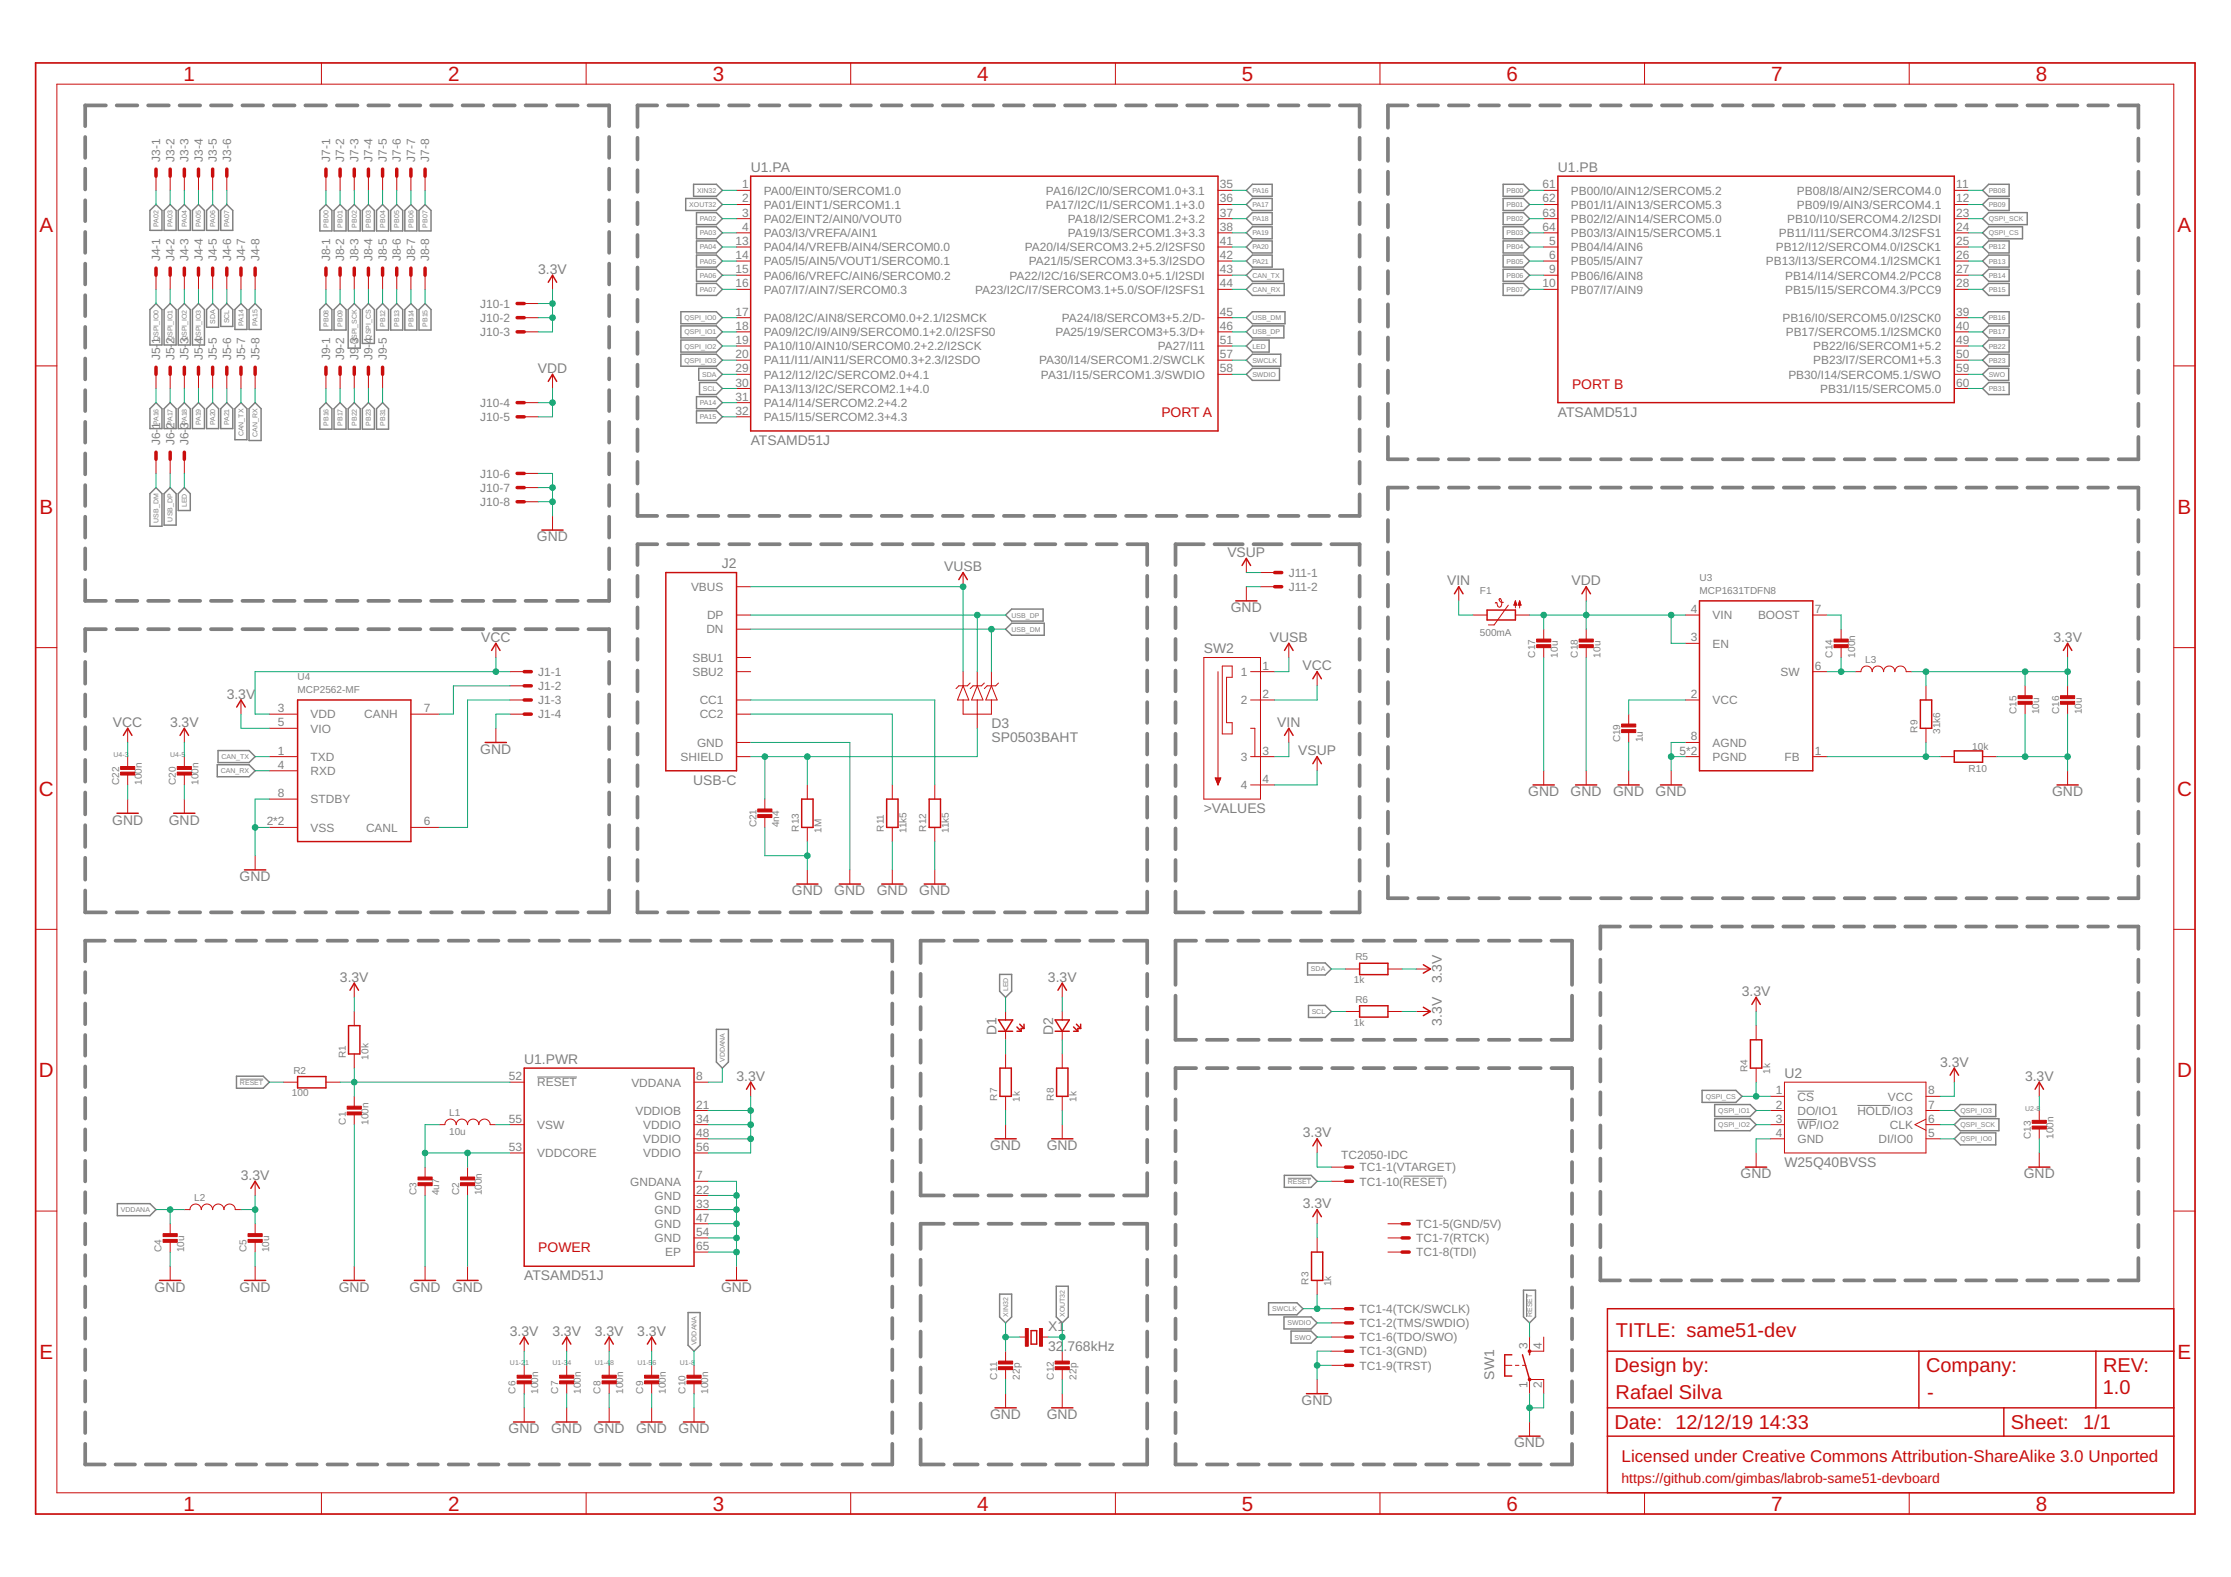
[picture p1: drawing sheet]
<svg xmlns="http://www.w3.org/2000/svg" width="420mm" height="297mm" viewBox="0 0 420 297" stroke-linecap="round" stroke-linejoin="round" font-family="sans-serif">
<defs><g id="words">
<g font-size="3.9" fill="#c90d0c">
<text x="34.5" y="15.2">1</text>
<text x="84.4" y="15.2">2</text>
<text x="134.2" y="15.2">3</text>
<text x="184.1" y="15.2">4</text>
<text x="233.9" y="15.2">5</text>
<text x="283.7" y="15.2">6</text>
<text x="333.6" y="15.2">7</text>
<text x="383.4" y="15.2">8</text>
<text x="7.4" y="43.7">A</text>
<text x="410.1" y="43.7">A</text>
<text x="7.4" y="96.8">B</text>
<text x="410.1" y="96.8">B</text>
<text x="7.3" y="149.9">C</text>
<text x="410" y="149.9">C</text>
<text x="7.3" y="202.9">D</text>
<text x="410" y="202.9">D</text>
<text x="7.4" y="256">E</text>
<text x="410.1" y="256">E</text>
<text x="34.5" y="284.5">1</text>
<text x="84.4" y="284.5">2</text>
<text x="134.2" y="284.5">3</text>
<text x="184.1" y="284.5">4</text>
<text x="233.9" y="284.5">5</text>
<text x="283.7" y="284.5">6</text>
<text x="333.6" y="284.5">7</text>
<text x="383.4" y="284.5">8</text>
</g>
<g font-size="3.8" fill="#c90d0c">
<text x="304.3" y="251.8">TITLE: same51-dev</text>
<text x="304.1" y="258.5">Design by:</text>
<text x="304.3" y="263.6">Rafael Silva</text>
<text x="362.7" y="258.5">Company:</text>
<text x="362.9" y="263.6">-</text>
<text x="396" y="262.6">1.0</text>
<text x="396.1" y="258.5">REV:</text>
<text x="304.1" y="269.2">Date: 12/12/19</text>
<text x="331.2" y="269.2">14:33</text>
<text x="378.7" y="269.2">Sheet:</text>
<text x="392.3" y="269.2">1/1</text>
</g>
<text font-size="3.2" fill="#c90d0c" x="305.4" y="275.3">Licensed under Creative Commons Attribution-ShareAlike 3.0 Unported</text>
<g font-size="2.6" fill="#808080">
<text x="141.4" y="32.4">U1.PA</text>
<text x="293.4" y="32.4">U1.PB</text>
<text x="101.4" y="51.6">3.3V</text>
<text x="101.3" y="70.2">VDD</text>
<text x="141.4" y="83.8">ATSAMD51J</text>
<text x="293.4" y="78.5">ATSAMD51J</text>
<text x="101.1" y="102">GND</text>
<text x="135.9" y="107">J2</text>
<text x="177.8" y="107.6">VUSB</text>
<text x="231.1" y="104.9">VSUP</text>
<text x="272.5" y="110.2">VIN</text>
<text x="295.9" y="110.2">VDD</text>
<text x="231.8" y="115.3">GND</text>
<text x="90.6" y="120.9">VCC</text>
<text x="226.7" y="123">SW2</text>
<text x="239.1" y="120.9">VUSB</text>
<text x="386.7" y="120.9">3.3V</text>
<text x="42.7" y="131.6">3.3V</text>
<text x="245.3" y="126.2">VCC</text>
<text x="21.3" y="136.9">VCC</text>
<text x="32" y="136.9">3.3V</text>
<text x="186.7" y="137.2">D3</text>
<text x="240.5" y="136.9">VIN</text>
<text x="90.5" y="142">GND</text>
<text x="186.7" y="139.8">SP0503BAHT</text>
<text x="244.5" y="142.2">VSUP</text>
<text x="130.5" y="147.8">USB-C</text>
<text x="287.8" y="150">GND</text>
<text x="295.8" y="150">GND</text>
<text x="303.8" y="150">GND</text>
<text x="311.8" y="150">GND</text>
<text x="386.5" y="150">GND</text>
<text x="21.1" y="155.3">GND</text>
<text x="31.8" y="155.3">GND</text>
<text x="226.7" y="153.2">&gt;VALUES</text>
<text x="45.1" y="166">GND</text>
<text x="149.1" y="168.6">GND</text>
<text x="157.1" y="168.6">GND</text>
<text x="165.1" y="168.6">GND</text>
<text x="173.1" y="168.6">GND</text>
<text x="64" y="184.9">3.3V</text>
<text x="197.4" y="184.9">3.3V</text>
<text x="271.5" y="185.2" transform="rotate(-90 271.5 185.2)">3.3V</text>
<text x="328" y="187.6">3.3V</text>
<text x="187.6" y="194.9" transform="rotate(-90 187.6 194.9)">D1</text>
<text x="198.3" y="194.9" transform="rotate(-90 198.3 194.9)">D2</text>
<text x="271.5" y="193.2" transform="rotate(-90 271.5 193.2)">3.3V</text>
<text x="98.7" y="200.4">U1.PWR</text>
<text x="138.7" y="203.6">3.3V</text>
<text x="336.1" y="203">U2</text>
<text x="365.4" y="200.9">3.3V</text>
<text x="381.4" y="203.6">3.3V</text>
<text x="245.4" y="214.2">3.3V</text>
<text x="186.5" y="216.6">GND</text>
<text x="197.1" y="216.6">GND</text>
<text x="327.8" y="222">GND</text>
<text x="336.1" y="219.8">W25Q40BVSS</text>
<text x="381.1" y="222">GND</text>
<text x="45.4" y="222.2">3.3V</text>
<text x="245.4" y="227.6">3.3V</text>
<text x="29.1" y="243.3">GND</text>
<text x="45.1" y="243.3">GND</text>
<text x="63.8" y="243.3">GND</text>
<text x="77.1" y="243.3">GND</text>
<text x="85.1" y="243.3">GND</text>
<text x="98.7" y="241.2">ATSAMD51J</text>
<text x="135.8" y="243.3">GND</text>
<text x="96" y="251.6">3.3V</text>
<text x="104" y="251.6">3.3V</text>
<text x="112" y="251.6">3.3V</text>
<text x="120" y="251.6">3.3V</text>
<text x="197.4" y="250.8">X1</text>
<text x="197.4" y="254.5">32</text>
<text x="200.3" y="254.5">.768kHz</text>
<text x="281.4" y="259.8" transform="rotate(-90 281.4 259.8)">SW1</text>
<text x="95.8" y="270">GND</text>
<text x="103.8" y="270">GND</text>
<text x="111.8" y="270">GND</text>
<text x="119.8" y="270">GND</text>
<text x="127.8" y="270">GND</text>
<text x="186.5" y="267.3">GND</text>
<text x="197.1" y="267.3">GND</text>
<text x="245.1" y="264.6">GND</text>
<text x="285.1" y="272.6">GND</text>
</g>
<g font-size="2.6" fill="#c90d0c">
<text x="296.1" y="73.2">PORT B</text>
<text x="218.7" y="78.5">PORT A</text>
<text x="101.4" y="235.8">POWER</text>
<text x="305.4" y="279.3">https://github.com/gimbas/labrob-same51-devboard</text>
</g>
<g font-size="2.2" fill="#808080">
<text x="30.2" y="30.5" transform="rotate(-90 30.2 30.5)">J3-1</text>
<text x="32.8" y="30.5" transform="rotate(-90 32.8 30.5)">J3-2</text>
<text x="35.5" y="30.5" transform="rotate(-90 35.5 30.5)">J3-3</text>
<text x="38.2" y="30.5" transform="rotate(-90 38.2 30.5)">J3-4</text>
<text x="40.8" y="30.5" transform="rotate(-90 40.8 30.5)">J3-5</text>
<text x="43.5" y="30.5" transform="rotate(-90 43.5 30.5)">J3-6</text>
<text x="62.2" y="30.5" transform="rotate(-90 62.2 30.5)">J7-1</text>
<text x="64.8" y="30.5" transform="rotate(-90 64.8 30.5)">J7-2</text>
<text x="67.5" y="30.5" transform="rotate(-90 67.5 30.5)">J7-3</text>
<text x="70.2" y="30.5" transform="rotate(-90 70.2 30.5)">J7-4</text>
<text x="72.8" y="30.5" transform="rotate(-90 72.8 30.5)">J7-5</text>
<text x="75.5" y="30.5" transform="rotate(-90 75.5 30.5)">J7-6</text>
<text x="78.2" y="30.5" transform="rotate(-90 78.2 30.5)">J7-7</text>
<text x="80.8" y="30.5" transform="rotate(-90 80.8 30.5)">J7-8</text>
<text x="139.8" y="35.5">1</text>
<text x="229.8" y="35.5">35</text>
<text x="290.5" y="35.5">61</text>
<text x="368.4" y="35.5">11</text>
<text x="139.8" y="38.1">2</text>
<text x="139.8" y="40.8">3</text>
<text x="143.8" y="36.6">PA00/EINT0/SERCOM1.0</text>
<text x="143.8" y="39.3">PA01/EINT1/SERCOM1.1</text>
<text x="143.8" y="42">PA02/EINT2/AIN0/VOUT0</text>
<text x="197" y="36.7">PA16/I2C/I0/SERCOM1.0+3.1</text>
<text x="197" y="39.3">PA17/I2C/I1/SERCOM1.1+3.0</text>
<text x="201.1" y="42">PA18/I2/SERCOM1.2+3.2</text>
<text x="229.8" y="38.1">36</text>
<text x="229.8" y="40.8">37</text>
<text x="290.5" y="38.1">62</text>
<text x="290.5" y="40.8">63</text>
<text x="295.8" y="36.6">PB00/I0/AIN12/SERCOM5.2</text>
<text x="295.8" y="39.3">PB01/I1/AIN13/SERCOM5.3</text>
<text x="295.8" y="42">PB02/I2/AIN14/SERCOM5.0</text>
<text x="336.6" y="42">PB10/I10/SERCOM4.2/I2SDI</text>
<text x="338.4" y="36.7">PB08/I8/AIN2/SERCOM4.0</text>
<text x="338.4" y="39.3">PB09/I9/AIN3/SERCOM4.1</text>
<text x="368.4" y="38.1">12</text>
<text x="368.4" y="40.8">23</text>
<text x="138.5" y="46.1">13</text>
<text x="139.8" y="43.5">4</text>
<text x="143.8" y="44.6">PA03/I3/VREFA/AIN1</text>
<text x="143.8" y="47.3">PA04/I4/VREFB/AIN4/SERCOM0.0</text>
<text x="193" y="47.3">PA20/I4/SERCOM3.2+5.2/I2SFS0</text>
<text x="201.1" y="44.7">PA19/I3/SERCOM1.3+3.3</text>
<text x="229.8" y="46.1">41</text>
<text x="229.8" y="43.5">38</text>
<text x="290.5" y="43.5">64</text>
<text x="291.8" y="46.1">5</text>
<text x="295.8" y="47.3">PB04/I4/AIN6</text>
<text x="295.8" y="44.6">PB03/I3/AIN15/SERCOM5.1</text>
<text x="334.4" y="47.3">PB12/I12/SERCOM4.0/I2SCK1</text>
<text x="335" y="44.7">PB11/I11/SERCOM4.3/I2SFS1</text>
<text x="368.4" y="43.5">24</text>
<text x="368.4" y="46.1">25</text>
<text x="30.2" y="49.2" transform="rotate(-90 30.2 49.2)">J4-1</text>
<text x="32.8" y="49.2" transform="rotate(-90 32.8 49.2)">J4-2</text>
<text x="35.5" y="49.2" transform="rotate(-90 35.5 49.2)">J4-3</text>
<text x="38.2" y="49.2" transform="rotate(-90 38.2 49.2)">J4-4</text>
<text x="40.8" y="49.2" transform="rotate(-90 40.8 49.2)">J4-5</text>
<text x="43.5" y="49.2" transform="rotate(-90 43.5 49.2)">J4-6</text>
<text x="46.2" y="49.2" transform="rotate(-90 46.2 49.2)">J4-7</text>
<text x="48.8" y="49.2" transform="rotate(-90 48.8 49.2)">J4-8</text>
<text x="62.2" y="49.2" transform="rotate(-90 62.2 49.2)">J8-1</text>
<text x="64.8" y="49.2" transform="rotate(-90 64.8 49.2)">J8-2</text>
<text x="67.5" y="49.2" transform="rotate(-90 67.5 49.2)">J8-3</text>
<text x="70.2" y="49.2" transform="rotate(-90 70.2 49.2)">J8-4</text>
<text x="72.8" y="49.2" transform="rotate(-90 72.8 49.2)">J8-5</text>
<text x="75.5" y="49.2" transform="rotate(-90 75.5 49.2)">J8-6</text>
<text x="78.2" y="49.2" transform="rotate(-90 78.2 49.2)">J8-7</text>
<text x="80.8" y="49.2" transform="rotate(-90 80.8 49.2)">J8-8</text>
<text x="138.5" y="48.8">14</text>
<text x="138.5" y="51.5">15</text>
<text x="143.8" y="50">PA05/I5/AIN5/VOUT1/SERCOM0.1</text>
<text x="143.8" y="52.6">PA06/I6/VREFC/AIN6/SERCOM0.2</text>
<text x="190.1" y="52.7">PA22/I2C/16/SERCOM3.0+5.1/I2SDI</text>
<text x="193.7" y="50">PA21/I5/SERCOM3.3+5.3/I2SDO</text>
<text x="229.8" y="48.8">42</text>
<text x="229.8" y="51.5">43</text>
<text x="291.8" y="48.8">6</text>
<text x="291.8" y="51.5">9</text>
<text x="295.8" y="50">PB05/I5/AIN7</text>
<text x="295.8" y="52.6">PB06/I6/AIN8</text>
<text x="332.6" y="50">PB13/I13/SERCOM4.1/I2SMCK1</text>
<text x="336.2" y="52.7">PB14/I14/SERCOM4.2/PCC8</text>
<text x="368.4" y="48.8">26</text>
<text x="368.4" y="51.5">27</text>
<text x="90.4" y="58">J10-1</text>
<text x="138.5" y="54.1">16</text>
<text x="138.5" y="59.5">17</text>
<text x="143.8" y="55.3">PA07/I7/AIN7/SERCOM0.3</text>
<text x="183.6" y="55.3">PA23/I2C/I7/SERCOM3.1+5.0/SOF/I2SFS1</text>
<text x="229.8" y="54.1">44</text>
<text x="229.8" y="59.5">45</text>
<text x="290.5" y="54.1">10</text>
<text x="295.8" y="55.3">PB07/I7/AIN9</text>
<text x="336.2" y="55.3">PB15/I15/SERCOM4.3/PCC9</text>
<text x="368.4" y="54.1">28</text>
<text x="368.4" y="59.5">39</text>
<text x="30.2" y="64.7" transform="rotate(-90 30.2 64.7)">1</text>
<text x="32.8" y="64.7" transform="rotate(-90 32.8 64.7)">2</text>
<text x="35.5" y="64.7" transform="rotate(-90 35.5 64.7)">3</text>
<text x="38.2" y="64.7" transform="rotate(-90 38.2 64.7)">4</text>
<text x="67.5" y="65.5" transform="rotate(-90 67.5 65.5)">-3</text>
<text x="90.4" y="60.7">J10-2</text>
<text x="90.4" y="63.3">J10-3</text>
<text x="138.5" y="62.1">18</text>
<text x="138.5" y="64.8">19</text>
<text x="143.8" y="60.6">PA08/I2C/AIN8/SERCOM0.0+2.1/I2SMCK</text>
<text x="143.8" y="63.3">PA09/I2C/I9/AIN9/SERCOM0.1+2.0/I2SFS0</text>
<text x="143.8" y="66">PA10/I10/AIN10/SERCOM0.2+2.2/I2SCK</text>
<text x="198.8" y="63.3">PA25/19/SERCOM3+5.3/D+</text>
<text x="200" y="60.7">PA24/I8/SERCOM3+5.2/D-</text>
<text x="218" y="66">PA27/I11</text>
<text x="229.8" y="62.1">46</text>
<text x="229.8" y="64.8">51</text>
<text x="335.7" y="60.7">PB16/I0/SERCOM5.0/I2SCK0</text>
<text x="336.3" y="63.3">PB17/SERCOM5.1/I2SMCK0</text>
<text x="341.5" y="66">PB22/I6/SERCOM1+5.2</text>
<text x="368.4" y="62.1">40</text>
<text x="368.4" y="64.8">49</text>
<text x="30.2" y="67.8" transform="rotate(-90 30.2 67.8)">J5-</text>
<text x="32.8" y="67.8" transform="rotate(-90 32.8 67.8)">J5-</text>
<text x="35.5" y="67.8" transform="rotate(-90 35.5 67.8)">J5-</text>
<text x="38.2" y="67.8" transform="rotate(-90 38.2 67.8)">J5-</text>
<text x="40.8" y="67.8" transform="rotate(-90 40.8 67.8)">J5-5</text>
<text x="43.5" y="67.8" transform="rotate(-90 43.5 67.8)">J5-6</text>
<text x="46.2" y="67.8" transform="rotate(-90 46.2 67.8)">J5-7</text>
<text x="48.8" y="67.8" transform="rotate(-90 48.8 67.8)">J5-8</text>
<text x="62.2" y="67.8" transform="rotate(-90 62.2 67.8)">J9-1</text>
<text x="64.8" y="67.8" transform="rotate(-90 64.8 67.8)">J9-2</text>
<text x="67.5" y="67.8" transform="rotate(-90 67.5 67.8)">J9</text>
<text x="70.2" y="67.8" transform="rotate(-90 70.2 67.8)">J9-4</text>
<text x="72.8" y="67.8" transform="rotate(-90 72.8 67.8)">J9-5</text>
<text x="138.5" y="67.5">20</text>
<text x="138.5" y="70.1">29</text>
<text x="143.8" y="68.6">PA11/I11/AIN11/SERCOM0.3+2.3/I2SDO</text>
<text x="143.8" y="71.3">PA12/I12/I2C/SERCOM2.0+4.1</text>
<text x="195.7" y="68.7">PA30/I14/SERCOM1.2/SWCLK</text>
<text x="196" y="71.3">PA31/I15/SERCOM1.3/SWDIO</text>
<text x="229.8" y="67.5">57</text>
<text x="229.8" y="70.1">58</text>
<text x="336.8" y="71.3">PB30/I14/SERCOM5.1/SWO</text>
<text x="341.5" y="68.7">PB23/I7/SERCOM1+5.3</text>
<text x="368.4" y="67.5">50</text>
<text x="368.4" y="70.1">59</text>
<text x="90.4" y="76.7">J10-4</text>
<text x="138.5" y="72.8">30</text>
<text x="138.5" y="75.5">31</text>
<text x="143.8" y="74">PA13/I13/I2C/SERCOM2.1+4.0</text>
<text x="143.8" y="76.6">PA14/I14/SERCOM2.2+4.2</text>
<text x="342.8" y="74">PB31/I15/SERCOM5.0</text>
<text x="368.4" y="72.8">60</text>
<text x="30.2" y="83.8" transform="rotate(-90 30.2 83.8)">J6-1</text>
<text x="32.8" y="83.8" transform="rotate(-90 32.8 83.8)">J6-2</text>
<text x="35.5" y="83.8" transform="rotate(-90 35.5 83.8)">J6-3</text>
<text x="90.4" y="79.3">J10-5</text>
<text x="138.5" y="78.1">32</text>
<text x="143.8" y="79.3">PA15/I15/SERCOM2.3+4.3</text>
<text x="90.4" y="90">J10-6</text>
<text x="90.4" y="92.7">J10-7</text>
<text x="90.4" y="95.3">J10-8</text>
<text x="130.1" y="111.3">VBUS</text>
<text x="242.7" y="108.6">J11-1</text>
<text x="242.7" y="111.3">J11-2</text>
<text x="133" y="119.3">DN</text>
<text x="133.1" y="116.6">DP</text>
<text x="318.4" y="115.5">4</text>
<text x="322.5" y="116.6">VIN</text>
<text x="331.1" y="116.7">BOOST</text>
<text x="341.8" y="115.5">7</text>
<text x="130.4" y="124.6">SBU1</text>
<text x="318.4" y="120.8">3</text>
<text x="322.5" y="122">EN</text>
<text x="101.4" y="127.3">J1-1</text>
<text x="101.4" y="130">J1-2</text>
<text x="130.4" y="127.3">SBU2</text>
<text x="233.7" y="127.3">1</text>
<text x="237.8" y="126.1">1</text>
<text x="237.8" y="131.5">2</text>
<text x="318.4" y="131.5">2</text>
<text x="335.3" y="127.3">SW</text>
<text x="341.8" y="126.1">6</text>
<text x="52.3" y="134.1">3</text>
<text x="52.3" y="136.8">5</text>
<text x="58.5" y="135.3">VDD</text>
<text x="58.5" y="138">VIO</text>
<text x="68.6" y="135.3">CANH</text>
<text x="79.8" y="134.1">7</text>
<text x="101.4" y="132.6">J1-3</text>
<text x="101.4" y="135.3">J1-4</text>
<text x="131.8" y="132.6">CC1</text>
<text x="131.8" y="135.3">CC2</text>
<text x="233.7" y="132.7">2</text>
<text x="322.5" y="132.6">VCC</text>
<text x="52.3" y="142.1">1</text>
<text x="58.5" y="143.3">TXD</text>
<text x="128.2" y="143.3">SHIELD</text>
<text x="131.3" y="140.6">GND</text>
<text x="233.7" y="143.3">3</text>
<text x="237.8" y="142.1">3</text>
<text x="316.3" y="142.1">5*2</text>
<text x="318.4" y="139.5">8</text>
<text x="322.5" y="140.6">AGND</text>
<text x="322.5" y="143.3">PGND</text>
<text x="336.1" y="143.3">FB</text>
<text x="341.8" y="142.1">1</text>
<text x="52.3" y="144.8">4</text>
<text x="58.5" y="146">RXD</text>
<text x="233.7" y="148.7">4</text>
<text x="237.8" y="147.5">4</text>
<text x="50.2" y="155.5">2*2</text>
<text x="52.3" y="150.1">8</text>
<text x="58.5" y="151.3">STDBY</text>
<text x="79.8" y="155.5">6</text>
<text x="58.5" y="156.6">VSS</text>
<text x="68.9" y="156.7">CANL</text>
<text x="95.8" y="203.5">52</text>
<text x="131.1" y="203.5">8</text>
<text x="101.2" y="204.6">RESET</text>
<text x="118.9" y="204.7">VDDANA</text>
<text x="119.7" y="210">VDDIOB</text>
<text x="131.1" y="208.8">21</text>
<text x="334.4" y="206.1">1</text>
<text x="334.4" y="208.8">2</text>
<text x="338.5" y="207.3">CS</text>
<text x="338.5" y="210">DO/IO1</text>
<text x="349.8" y="210">HOLD/IO3</text>
<text x="355.5" y="207.3">VCC</text>
<text x="363.1" y="208.8">7</text>
<text x="363.1" y="206.1">8</text>
<text x="95.8" y="211.5">55</text>
<text x="101.2" y="212.6">VSW</text>
<text x="121.1" y="212.7">VDDIO</text>
<text x="121.1" y="215.3">VDDIO</text>
<text x="131.1" y="211.5">34</text>
<text x="131.1" y="214.1">48</text>
<text x="334.4" y="211.5">3</text>
<text x="334.4" y="214.1">4</text>
<text x="338.5" y="212.6">WP/IO2</text>
<text x="338.5" y="215.3">GND</text>
<text x="353.8" y="215.3">DI/IO0</text>
<text x="355.9" y="212.7">CLK</text>
<text x="363.1" y="211.5">6</text>
<text x="363.1" y="214.1">5</text>
<text x="95.8" y="216.8">53</text>
<text x="101.2" y="218">VDDCORE</text>
<text x="121.1" y="218">VDDIO</text>
<text x="131.1" y="216.8">56</text>
<text x="252.6" y="218.4">TC2050-IDC</text>
<text x="256.1" y="220.6">TC1-1(VTARGET)</text>
<text x="118.7" y="223.3">GNDANA</text>
<text x="123.3" y="226">GND</text>
<text x="131.1" y="222.1">7</text>
<text x="131.1" y="224.8">22</text>
<text x="131.1" y="227.5">33</text>
<text x="256.1" y="223.3">TC1-10(RESET)</text>
<text x="123.3" y="228.7">GND</text>
<text x="123.3" y="231.3">GND</text>
<text x="123.3" y="234">GND</text>
<text x="131.1" y="230.1">47</text>
<text x="131.1" y="232.8">54</text>
<text x="266.7" y="231.3">TC1-5(GND/5V)</text>
<text x="266.7" y="234">TC1-7(RTCK)</text>
<text x="125.3" y="236.7">EP</text>
<text x="131.1" y="235.5">65</text>
<text x="266.7" y="236.6">TC1-8(TDI)</text>
<text x="256.1" y="250">TC1-2(TMS/SWDIO)</text>
<text x="256.1" y="247.3">TC1-4(TCK/SWCLK)</text>
<text x="256.1" y="255.3">TC1-3(GND)</text>
<text x="256.1" y="252.6">TC1-6(TDO/SWO)</text>
<text x="256.1" y="258">TC1-9(TRST)</text>
<text x="287.7" y="254.1" transform="rotate(-90 287.7 254.1)">3</text>
<text x="290.3" y="254.1" transform="rotate(-90 290.3 254.1)">4</text>
<text x="287.7" y="261.5" transform="rotate(-90 287.7 261.5)">1</text>
<text x="290.3" y="261.5" transform="rotate(-90 290.3 261.5)">2</text>
</g>
<g font-size="1.9" fill="#808080">
<text x="278.7" y="111.8">F1</text>
<text x="320.1" y="111.8">MCP1631TDFN8</text>
<text x="320.1" y="109.4">U3</text>
<text x="278.7" y="119.8">500mA</text>
<text x="289.1" y="123.8" transform="rotate(-90 289.1 123.8)">C17</text>
<text x="293.4" y="123.8" transform="rotate(-90 293.4 123.8)">10u</text>
<text x="297.1" y="123.8" transform="rotate(-90 297.1 123.8)">C18</text>
<text x="301.4" y="123.8" transform="rotate(-90 301.4 123.8)">10u</text>
<text x="345.1" y="123.8" transform="rotate(-90 345.1 123.8)">C14</text>
<text x="349.4" y="123.8" transform="rotate(-90 349.4 123.8)">100n</text>
<text x="351.3" y="124.9">L3</text>
<text x="56" y="130.5">MCP2562-MF</text>
<text x="56" y="128.1">U4</text>
<text x="361.1" y="138" transform="rotate(-90 361.1 138)">R9</text>
<text x="379.8" y="134.5" transform="rotate(-90 379.8 134.5)">C15</text>
<text x="384.1" y="134.5" transform="rotate(-90 384.1 134.5)">10u</text>
<text x="387.8" y="134.5" transform="rotate(-90 387.8 134.5)">C16</text>
<text x="392.1" y="134.5" transform="rotate(-90 392.1 134.5)">10u</text>
<text x="305.1" y="139.8" transform="rotate(-90 305.1 139.8)">C19</text>
<text x="309.4" y="139.8" transform="rotate(-90 309.4 139.8)">1u</text>
<text x="365.4" y="138.2" transform="rotate(-90 365.4 138.2)">31k6</text>
<text x="371.4" y="141.2">10k</text>
<text x="22.4" y="147.8" transform="rotate(-90 22.4 147.8)">C22</text>
<text x="26.7" y="147.8" transform="rotate(-90 26.7 147.8)">100n</text>
<text x="33.1" y="147.8" transform="rotate(-90 33.1 147.8)">C20</text>
<text x="37.4" y="147.8" transform="rotate(-90 37.4 147.8)">100n</text>
<text x="370.7" y="145.4">R10</text>
<text x="142.4" y="155.8" transform="rotate(-90 142.4 155.8)">C21</text>
<text x="146.7" y="155.8" transform="rotate(-90 146.7 155.8)">4n4</text>
<text x="150.4" y="156.6" transform="rotate(-90 150.4 156.6)">R13</text>
<text x="154.7" y="156.9" transform="rotate(-90 154.7 156.9)">1M</text>
<text x="166.4" y="156.6" transform="rotate(-90 166.4 156.6)">R11</text>
<text x="170.7" y="156.9" transform="rotate(-90 170.7 156.9)">11k5</text>
<text x="174.4" y="156.6" transform="rotate(-90 174.4 156.6)">R12</text>
<text x="178.7" y="156.9" transform="rotate(-90 178.7 156.9)">11k5</text>
<text x="255" y="185.2">1k</text>
<text x="255.3" y="180.9">R5</text>
<text x="255.3" y="188.9">R6</text>
<text x="255" y="193.2">1k</text>
<text x="55.2" y="202.2">R2</text>
<text x="65.1" y="199.3" transform="rotate(-90 65.1 199.3)">R1</text>
<text x="69.4" y="199.6" transform="rotate(-90 69.4 199.6)">10k</text>
<text x="329.1" y="202" transform="rotate(-90 329.1 202)">R4</text>
<text x="333.4" y="202.2" transform="rotate(-90 333.4 202.2)">1k</text>
<text x="55" y="206.5">100</text>
<text x="187.8" y="207.3" transform="rotate(-90 187.8 207.3)">R7</text>
<text x="192" y="207.6" transform="rotate(-90 192 207.6)">1k</text>
<text x="198.4" y="207.3" transform="rotate(-90 198.4 207.3)">R8</text>
<text x="202.7" y="207.6" transform="rotate(-90 202.7 207.6)">1k</text>
<text x="65.1" y="211.8" transform="rotate(-90 65.1 211.8)">C1</text>
<text x="69.4" y="211.8" transform="rotate(-90 69.4 211.8)">100n</text>
<text x="84.6" y="213.7">10u</text>
<text x="84.6" y="210.2">L1</text>
<text x="382.5" y="214.5" transform="rotate(-90 382.5 214.5)">C13</text>
<text x="386.7" y="214.5" transform="rotate(-90 386.7 214.5)">100n</text>
<text x="36.6" y="226.2">L2</text>
<text x="78.4" y="225.2" transform="rotate(-90 78.4 225.2)">C3</text>
<text x="82.7" y="225.2" transform="rotate(-90 82.7 225.2)">4u7</text>
<text x="86.4" y="225.2" transform="rotate(-90 86.4 225.2)">C2</text>
<text x="90.7" y="225.2" transform="rotate(-90 90.7 225.2)">100n</text>
<text x="30.4" y="235.8" transform="rotate(-90 30.4 235.8)">C4</text>
<text x="34.7" y="235.8" transform="rotate(-90 34.7 235.8)">10u</text>
<text x="46.4" y="235.8" transform="rotate(-90 46.4 235.8)">C5</text>
<text x="50.7" y="235.8" transform="rotate(-90 50.7 235.8)">10u</text>
<text x="246.5" y="242" transform="rotate(-90 246.5 242)">R3</text>
<text x="250.7" y="242.2" transform="rotate(-90 250.7 242.2)">1k</text>
<text x="97.1" y="262.5" transform="rotate(-90 97.1 262.5)">C6</text>
<text x="101.4" y="262.5" transform="rotate(-90 101.4 262.5)">100n</text>
<text x="105.1" y="262.5" transform="rotate(-90 105.1 262.5)">C7</text>
<text x="109.4" y="262.5" transform="rotate(-90 109.4 262.5)">100n</text>
<text x="113.1" y="262.5" transform="rotate(-90 113.1 262.5)">C8</text>
<text x="117.4" y="262.5" transform="rotate(-90 117.4 262.5)">100n</text>
<text x="121.1" y="262.5" transform="rotate(-90 121.1 262.5)">C9</text>
<text x="125.4" y="262.5" transform="rotate(-90 125.4 262.5)">100n</text>
<text x="129.1" y="262.5" transform="rotate(-90 129.1 262.5)">C10</text>
<text x="133.4" y="262.5" transform="rotate(-90 133.4 262.5)">100n</text>
<text x="187.8" y="259.8" transform="rotate(-90 187.8 259.8)">C11</text>
<text x="192" y="259.8" transform="rotate(-90 192 259.8)">22p</text>
<text x="198.4" y="259.8" transform="rotate(-90 198.4 259.8)">C12</text>
<text x="202.7" y="259.8" transform="rotate(-90 202.7 259.8)">22p</text>
</g>
<g font-size="1.3" fill="#808080">
<text x="129.8" y="39">XOUT32</text>
<text x="131.3" y="36.3">XIN32</text>
<text x="131.8" y="41.6">PA02</text>
<text x="235.9" y="41.6">PA18</text>
<text x="235.9" y="39">PA17</text>
<text x="235.9" y="36.3">PA16</text>
<text x="283.7" y="36.3">PB00</text>
<text x="283.7" y="39">PB01</text>
<text x="283.7" y="41.6">PB02</text>
<text x="374.5" y="41.6">QSPI_SCK</text>
<text x="374.5" y="36.3">PB08</text>
<text x="374.5" y="39">PB09</text>
<text x="29.8" y="42.8" transform="rotate(-90 29.8 42.8)">PA02</text>
<text x="32.5" y="42.8" transform="rotate(-90 32.5 42.8)">PA03</text>
<text x="35.2" y="42.8" transform="rotate(-90 35.2 42.8)">PA04</text>
<text x="37.8" y="42.8" transform="rotate(-90 37.8 42.8)">PA05</text>
<text x="40.5" y="42.8" transform="rotate(-90 40.5 42.8)">PA06</text>
<text x="43.2" y="42.8" transform="rotate(-90 43.2 42.8)">PA07</text>
<text x="61.8" y="42.9" transform="rotate(-90 61.8 42.9)">PB00</text>
<text x="64.5" y="42.9" transform="rotate(-90 64.5 42.9)">PB01</text>
<text x="67.2" y="42.9" transform="rotate(-90 67.2 42.9)">PB02</text>
<text x="69.8" y="42.9" transform="rotate(-90 69.8 42.9)">PB03</text>
<text x="72.5" y="42.9" transform="rotate(-90 72.5 42.9)">PB04</text>
<text x="75.2" y="42.9" transform="rotate(-90 75.2 42.9)">PB05</text>
<text x="77.8" y="42.9" transform="rotate(-90 77.8 42.9)">PB06</text>
<text x="80.5" y="42.9" transform="rotate(-90 80.5 42.9)">PB07</text>
<text x="131.8" y="44.3">PA03</text>
<text x="131.8" y="47">PA04</text>
<text x="235.9" y="47">PA20</text>
<text x="235.9" y="44.3">PA19</text>
<text x="283.7" y="44.3">PB03</text>
<text x="283.7" y="47">PB04</text>
<text x="374.5" y="44.3">QSPI_CS</text>
<text x="374.5" y="47">PB12</text>
<text x="131.8" y="49.6">PA05</text>
<text x="131.8" y="52.3">PA06</text>
<text x="235.9" y="49.6">PA21</text>
<text x="235.9" y="52.3">CAN_TX</text>
<text x="283.7" y="49.6">PB05</text>
<text x="283.7" y="52.3">PB06</text>
<text x="374.5" y="49.6">PB13</text>
<text x="374.5" y="52.3">PB14</text>
<text x="131.8" y="55">PA07</text>
<text x="235.9" y="55">CAN_RX</text>
<text x="283.7" y="55">PB07</text>
<text x="374.5" y="55">PB15</text>
<text x="29.8" y="64.3" transform="rotate(-90 29.8 64.3)">QSPI_IO0</text>
<text x="32.5" y="64.3" transform="rotate(-90 32.5 64.3)">QSPI_IO1</text>
<text x="35.2" y="64.3" transform="rotate(-90 35.2 64.3)">QSPI_IO2</text>
<text x="37.8" y="64.3" transform="rotate(-90 37.8 64.3)">QSPI_IO3</text>
<text x="40.5" y="61" transform="rotate(-90 40.5 61)">SDA</text>
<text x="43.2" y="60.9" transform="rotate(-90 43.2 60.9)">SCL</text>
<text x="45.8" y="61.4" transform="rotate(-90 45.8 61.4)">PA14</text>
<text x="48.5" y="61.4" transform="rotate(-90 48.5 61.4)">PA15</text>
<text x="61.8" y="61.5" transform="rotate(-90 61.8 61.5)">PB08</text>
<text x="64.5" y="61.5" transform="rotate(-90 64.5 61.5)">PB09</text>
<text x="67.2" y="64.9" transform="rotate(-90 67.2 64.9)">QSPI_SCK</text>
<text x="69.8" y="64" transform="rotate(-90 69.8 64)">QSPI_CS</text>
<text x="72.5" y="61.5" transform="rotate(-90 72.5 61.5)">PB12</text>
<text x="75.2" y="61.5" transform="rotate(-90 75.2 61.5)">PB13</text>
<text x="77.8" y="61.5" transform="rotate(-90 77.8 61.5)">PB14</text>
<text x="80.5" y="61.5" transform="rotate(-90 80.5 61.5)">PB15</text>
<text x="128.9" y="60.3">QSPI_IO0</text>
<text x="128.9" y="63">QSPI_IO1</text>
<text x="128.9" y="65.6">QSPI_IO2</text>
<text x="235.9" y="65.6">LED</text>
<text x="235.9" y="60.3">USB_DM</text>
<text x="235.9" y="63">USB_DP</text>
<text x="374.5" y="60.3">PB16</text>
<text x="374.5" y="63">PB17</text>
<text x="374.5" y="65.6">PB22</text>
<text x="128.9" y="68.3">QSPI_IO3</text>
<text x="132.2" y="71">SDA</text>
<text x="235.9" y="68.3">SWCLK</text>
<text x="235.9" y="71">SWDIO</text>
<text x="374.5" y="71">SWO</text>
<text x="374.5" y="68.3">PB23</text>
<text x="131.8" y="76.3">PA14</text>
<text x="132.4" y="73.6">SCL</text>
<text x="374.5" y="73.6">PB31</text>
<text x="29.8" y="80.1" transform="rotate(-90 29.8 80.1)">PA16</text>
<text x="32.5" y="80.1" transform="rotate(-90 32.5 80.1)">PA17</text>
<text x="35.2" y="80.1" transform="rotate(-90 35.2 80.1)">PA18</text>
<text x="37.8" y="80.1" transform="rotate(-90 37.8 80.1)">PA19</text>
<text x="40.5" y="80.1" transform="rotate(-90 40.5 80.1)">PA20</text>
<text x="43.2" y="80.1" transform="rotate(-90 43.2 80.1)">PA21</text>
<text x="45.8" y="82.2" transform="rotate(-90 45.8 82.2)">CAN_TX</text>
<text x="48.5" y="82.3" transform="rotate(-90 48.5 82.3)">CAN_RX</text>
<text x="61.8" y="80.2" transform="rotate(-90 61.8 80.2)">PB16</text>
<text x="64.5" y="80.2" transform="rotate(-90 64.5 80.2)">PB17</text>
<text x="67.2" y="80.2" transform="rotate(-90 67.2 80.2)">PB22</text>
<text x="69.8" y="80.2" transform="rotate(-90 69.8 80.2)">PB23</text>
<text x="72.5" y="80.2" transform="rotate(-90 72.5 80.2)">PB31</text>
<text x="131.8" y="79">PA15</text>
<text x="35.2" y="95.5" transform="rotate(-90 35.2 95.5)">LED</text>
<text x="29.8" y="98.4" transform="rotate(-90 29.8 98.4)">USB_DM</text>
<text x="32.5" y="98.2" transform="rotate(-90 32.5 98.2)">USB_DP</text>
<text x="190.5" y="119">USB_DM</text>
<text x="190.5" y="116.3">USB_DP</text>
<text x="21.4" y="142.5">U4-3</text>
<text x="32" y="142.5">U4-5</text>
<text x="41.7" y="143">CAN_TX</text>
<text x="41.6" y="145.6">CAN_RX</text>
<text x="246.9" y="183">SDA</text>
<text x="189.8" y="186.7" transform="rotate(-90 189.8 186.7)">LED</text>
<text x="247" y="191">SCL</text>
<text x="136.5" y="200" transform="rotate(-90 136.5 200)">VDDANA</text>
<text x="45.2" y="204.3">RESET</text>
<text x="321.2" y="207">QSPI_CS</text>
<text x="323.6" y="209.6">QSPI_IO1</text>
<text x="369.2" y="209.6">QSPI_IO3</text>
<text x="381.4" y="209.2">U2-8</text>
<text x="323.6" y="212.3">QSPI_IO2</text>
<text x="369.2" y="215">QSPI_IO0</text>
<text x="369.2" y="212.3">QSPI_SCK</text>
<text x="242.5" y="223">RESET</text>
<text x="22.8" y="228.3">VDDANA</text>
<text x="189.8" y="248" transform="rotate(-90 189.8 248)">XIN32</text>
<text x="200.5" y="248" transform="rotate(-90 200.5 248)">XOUT32</text>
<text x="239.6" y="247">SWCLK</text>
<text x="242.5" y="249.6">SWDIO</text>
<text x="288.5" y="248" transform="rotate(-90 288.5 248)">RESET</text>
<text x="96" y="257.2">U1-2</text>
<text x="98.9" y="257.2">1</text>
<text x="104" y="257.2">U1-3</text>
<text x="106.9" y="257.2">4</text>
<text x="112" y="257.2">U1-4</text>
<text x="114.9" y="257.2">8</text>
<text x="120" y="257.2">U1-5</text>
<text x="122.9" y="257.2">6</text>
<text x="128" y="257.2">U1-8</text>
<text x="131.2" y="253.4" transform="rotate(-90 131.2 253.4)">VDDANA</text>
<text x="243.8" y="252.3">SWO</text>
</g>
</g></defs>
<g fill="none" stroke="#808080" stroke-width=".7">
<path d="M19.9 19.9h-3.9v3.9M22 19.9h3.9M27.9 19.9h3.9M33.8 19.9h3.9M39.7 19.9h3.9M45.7 19.9h3.9M51.6 19.9h3.9M57.5 19.9h3.9M63.4 19.9h3.9M69.4 19.9h3.9M75.3 19.9h3.9M81.2 19.9h3.9"/>
<path d="M87.1 19.9h3.9M93 19.9h3.9M99 19.9h3.9M104.9 19.9h3.9M110.8 19.9h3.9v3.9M123.8 19.9h-3.7v4M125.8 19.9h3.7M131.6 19.9h3.7M137.3 19.9h3.7M143 19.9h3.8M148.8 19.9h3.7M154.6 19.9h3.7"/>
<path d="M160.3 19.9h3.7M166.1 19.9h3.7M171.8 19.9h3.7M177.6 19.9h3.7M183.3 19.9h3.7M189.1 19.9h3.7M194.8 19.9h3.7M200.6 19.9h3.7M206.3 19.9h3.7M212.1 19.9h3.7M217.8 19.9h3.8M223.6 19.9h3.7"/>
<path d="M229.3 19.9h3.7M235.1 19.9h3.7M240.8 19.9h3.7M246.6 19.9h3.7M252.3 19.9h3.8v4M265.1 19.9h-3.7v4.2M267.1 19.9h3.7M272.9 19.9h3.7M278.6 19.9h3.7M284.3 19.9h3.7M290.1 19.9h3.7M295.8 19.9h3.7"/>
<path d="M301.5 19.9h3.7M307.3 19.9h3.7M313 19.9h3.7M318.7 19.9h3.7M324.5 19.9h3.7M330.2 19.9h3.7M335.9 19.9h3.7M341.7 19.9h3.7M347.4 19.9h3.7M353.1 19.9h3.7M358.9 19.9h3.7M364.6 19.9h3.7"/>
<path d="M370.4 19.9h3.7M376.1 19.9h3.7M381.8 19.9h3.7M387.5 19.9h3.7M393.3 19.9h3.7M399 19.9h3.7v4.2M16 25.8v3.9M16 31.8v3.9M16 37.7v4M114.7 25.8v3.9M114.7 31.8v3.9M114.7 37.7v4"/>
<path d="M120.1 26v4M120.1 32.1v4M120.1 38.2v4M256.1 26v4M256.1 32.1v4M256.1 38.2v4M261.4 26.1v4.2M261.4 32.3v4.3M261.4 38.6v4.2M402.7 26.1v4.2M402.7 32.3v4.3M402.7 38.6v4.2"/>
<path d="M16 43.7v3.9M16 49.7v3.9M16 55.6v3.9M114.7 43.7v3.9M114.7 49.7v3.9M114.7 55.6v3.9M120.1 44.3v4M120.1 50.4v4M120.1 56.5v4.1M256.1 44.3v4M256.1 50.4v4M256.1 56.5v4.1"/>
<path d="M261.4 44.8v4.2M261.4 51.1v4.2M261.4 57.3v4.2M402.7 44.8v4.2M402.7 51.1v4.2M402.7 57.3v4.2M16 61.6v3.9M16 67.5v4M16 73.5v3.9M16 79.5v3.9M114.7 61.6v3.9M114.7 67.5v4"/>
<path d="M114.7 73.5v3.9M114.7 79.5v3.9M120.1 62.6v4.1M120.1 68.7v4M120.1 74.8v4.1M256.1 62.6v4.1M256.1 68.7v4M256.1 74.8v4.1M261.4 63.6v4.2M261.4 69.8v4.2M261.4 76.1v4.2M402.7 63.6v4.2"/>
<path d="M402.7 69.8v4.2M402.7 76.1v4.2M16 85.4v3.9M16 91.4v3.9M16 97.3v4M114.7 85.4v3.9M114.7 91.4v3.9M114.7 97.3v4M120.1 93.1v4.1h3.7M120.1 80.9v4.1M120.1 87v4.1M125.8 97.2h3.7"/>
<path d="M131.6 97.2h3.7M137.3 97.2h3.7M143 97.2h3.8M148.8 97.2h3.7M154.6 97.2h3.7M160.3 97.2h3.7M166.1 97.2h3.7M171.8 97.2h3.7M177.6 97.2h3.7M183.3 97.2h3.7M189.1 97.2h3.7M194.8 97.2h3.7"/>
<path d="M200.6 97.2h3.7M206.3 97.2h3.7M212.1 97.2h3.7M217.8 97.2h3.8M223.6 97.2h3.7M229.3 97.2h3.7M235.1 97.2h3.7M240.8 97.2h3.7M246.6 97.2h3.7M256.1 80.9v4.1M256.1 87v4.1M256.1 93.1v4.1h-3.8"/>
<path d="M261.4 82.3v4.2h3.7M261.4 98v4M265.1 91.8h-3.7v4.1M267.1 91.8h3.7M267.1 86.5h3.7M272.9 91.8h3.7M272.9 86.5h3.7M278.6 91.8h3.7M278.6 86.5h3.7M284.3 91.8h3.7M284.3 86.5h3.7M290.1 91.8h3.7"/>
<path d="M290.1 86.5h3.7M295.8 91.8h3.7M295.8 86.5h3.7M301.5 91.8h3.7M301.5 86.5h3.7M307.3 91.8h3.7M307.3 86.5h3.7M313 91.8h3.7M313 86.5h3.7M318.7 91.8h3.7M318.7 86.5h3.7M324.5 91.8h3.7"/>
<path d="M324.5 86.5h3.7M330.2 91.8h3.7M330.2 86.5h3.7M335.9 91.8h3.7M335.9 86.5h3.7M341.7 91.8h3.7M341.7 86.5h3.7M347.4 91.8h3.7M347.4 86.5h3.7M353.1 91.8h3.7M353.1 86.5h3.7M358.9 91.8h3.7"/>
<path d="M358.9 86.5h3.7M364.6 91.8h3.7M364.6 86.5h3.7M370.4 91.8h3.7M370.4 86.5h3.7M376.1 91.8h3.7M376.1 86.5h3.7M381.8 91.8h3.7M381.8 86.5h3.7M387.5 91.8h3.7M387.5 86.5h3.7M393.3 91.8h3.7"/>
<path d="M393.3 86.5h3.7M399 91.8h3.7v4.1M402.7 82.3v4.2h-3.7M402.7 98v4M16 103.3v3.9M16 109.2v4h3.9M19.9 118.5h-3.9v4.1M22 113.2h3.9M22 118.5h3.9M27.9 113.2h3.9M27.9 118.5h3.9M33.8 113.2h3.9"/>
<path d="M33.8 118.5h3.9M39.7 113.2h3.9M39.7 118.5h3.9M45.7 113.2h3.9M45.7 118.5h3.9M51.6 113.2h3.9M51.6 118.5h3.9M57.5 113.2h3.9M57.5 118.5h3.9M63.4 113.2h3.9M63.4 118.5h3.9M69.4 113.2h3.9"/>
<path d="M69.4 118.5h3.9M75.3 113.2h3.9M75.3 118.5h3.9M81.2 113.2h3.9M81.2 118.5h3.9M87.1 113.2h3.9M87.1 118.5h3.9M93 113.2h3.9M93 118.5h3.9M99 113.2h3.9M99 118.5h3.9M104.9 113.2h3.9"/>
<path d="M104.9 118.5h3.9M110.8 118.5h3.9v4.1M114.7 103.3v3.9M114.7 109.2v4h-3.9M120.1 108.5v3.9M120.1 114.4v3.9M123.8 102.5h-3.7v3.9M125.8 102.5h3.7M131.6 102.5h3.7M137.4 102.5h3.7M143.1 102.5h3.8M148.9 102.5h3.7"/>
<path d="M154.6 102.5h3.8M160.4 102.5h3.7M166.2 102.5h3.7M172 102.5h3.7M177.7 102.5h3.7M183.5 102.5h3.7M189.3 102.5h3.7M195 102.5h3.8M200.8 102.5h3.7M206.5 102.5h3.8M212.3 102.5h3.7v3.9M216 108.5v3.9"/>
<path d="M216 114.4v3.9M221.4 108.5v3.9M221.4 114.4v3.9M226.7 102.5h-5.3v3.9M228.7 102.5h5.3M236.1 102.5h5.3M243.4 102.5h5.3M250.7 102.5h5.4v3.9M256.1 108.5v3.9M256.1 114.4v3.9M261.4 104.1v4M261.4 110.2v4"/>
<path d="M261.4 116.3v4M402.7 104.1v4M402.7 110.2v4M402.7 116.3v4M16 124.7v4.1M16 130.8v4.1M16 137v4.1M114.7 124.7v4.1M114.7 130.8v4.1M114.7 137v4.1M120.1 120.4v3.9M120.1 126.3v3.9"/>
<path d="M120.1 132.2v4M120.1 138.2v3.9M216 120.4v3.9M216 126.3v3.9M216 132.2v4M216 138.2v3.9M221.4 120.4v3.9M221.4 126.3v3.9M221.4 132.2v4M221.4 138.2v3.9M256.1 120.4v3.9M256.1 126.3v3.9"/>
<path d="M256.1 132.2v4M256.1 138.2v3.9M261.4 122.4v4M261.4 128.5v4M261.4 134.6v4.1M402.7 122.4v4M402.7 128.5v4M402.7 134.6v4.1M16 143.1v4.1M16 149.3v4.1M16 155.4v4.1M114.7 143.1v4.1"/>
<path d="M114.7 149.3v4.1M114.7 155.4v4.1M120.1 144.1v4M120.1 150.1v3.9M120.1 156v4M216 144.1v4M216 150.1v3.9M216 156v4M221.4 144.1v4M221.4 150.1v3.9M221.4 156v4M256.1 144.1v4"/>
<path d="M256.1 150.1v3.9M256.1 156v4M261.4 140.7v4.1M261.4 146.8v4.1M261.4 152.9v4.1M261.4 159v4.1M402.7 140.7v4.1M402.7 146.8v4.1M402.7 152.9v4.1M402.7 159v4.1M16 161.6v4.1M16 167.7v4.2h3.9"/>
<path d="M19.7 177.2h-3.7v3.9M21.8 177.2h3.6M22 171.9h3.9M27.5 177.2h3.6M27.9 171.9h3.9M33.2 177.2h3.6M33.8 171.9h3.9M38.9 177.2h3.6M39.7 171.9h3.9M44.6 177.2h3.6M45.7 171.9h3.9M50.3 177.2h3.7"/>
<path d="M51.6 171.9h3.9M56 177.2h3.6M57.5 171.9h3.9M61.7 177.2h3.7M63.4 171.9h3.9M67.4 177.2h3.7M69.4 171.9h3.9M73.1 177.2h3.7M75.3 171.9h3.9M78.8 177.2h3.7M81.2 171.9h3.9M84.5 177.2h3.7"/>
<path d="M87.1 171.9h3.9M90.2 177.2h3.7M93 171.9h3.9M95.9 177.2h3.7M99 171.9h3.9M101.6 177.2h3.7M104.9 171.9h3.9M107.3 177.2h3.7M113 177.2h3.7M114.7 161.6v4.1M114.7 167.7v4.2h-3.9M118.7 177.2h3.7"/>
<path d="M120.1 162v3.9M120.1 167.9v4h3.7M124.4 177.2h3.7M125.8 171.9h3.7M130.2 177.2h3.6M131.6 171.9h3.7M135.8 177.2h3.7M137.4 171.9h3.7M141.6 177.2h3.6M143.1 171.9h3.8M147.3 177.2h3.6M148.9 171.9h3.7"/>
<path d="M153 177.2h3.6M154.6 171.9h3.8M158.7 177.2h3.6M160.4 171.9h3.7M164.4 177.2h3.6v3.9M166.2 171.9h3.7M172 171.9h3.7M177.7 171.9h3.7M177.7 177.2h-4.3v4.2M179.8 177.2h4.3M183.5 171.9h3.7M186.2 177.2h4.3"/>
<path d="M189.3 171.9h3.7M192.5 177.2h4.4M195 171.9h3.8M198.9 177.2h4.4M200.8 171.9h3.7M205.3 177.2h4.4M206.5 171.9h3.8M211.7 177.2h4.3v4.2M216 162v3.9M216 167.9v4h-3.7M221.4 162v3.9M221.4 167.9v4h5.3"/>
<path d="M225.3 177.2h-3.9v8.3M227.3 177.2h3.9M228.7 171.9h5.3M233.2 177.2h3.8M236.1 171.9h5.3M239.1 177.2h3.9M243.4 171.9h5.3M245 177.2h3.9M250.9 177.2h3.9M256.1 162v3.9M256.1 167.9v4h-5.4M256.8 177.2h3.8"/>
<path d="M261.4 165.1v4.1h3.7M262.7 177.2h3.9M267.1 169.2h3.7M268.6 177.2h3.9M272.9 169.2h3.7M274.5 177.2h3.9M278.6 169.2h3.7M280.4 177.2h3.8M284.3 169.2h3.7M286.3 177.2h3.9M290.1 169.2h3.7M292.2 177.2h3.9v8.3"/>
<path d="M295.8 169.2h3.7M301.5 169.2h3.7M305.1 174.5h-3.7v4.2M307.1 174.5h3.7M307.3 169.2h3.7M312.9 174.5h3.7M313 169.2h3.7M318.6 174.5h3.7M318.7 169.2h3.7M324.4 174.5h3.7M324.5 169.2h3.7M330.1 174.5h3.7"/>
<path d="M330.2 169.2h3.7M335.9 174.5h3.7M335.9 169.2h3.7M341.6 174.5h3.7M341.7 169.2h3.7M347.3 174.5h3.7M347.4 169.2h3.7M353.1 174.5h3.7M353.1 169.2h3.7M358.8 174.5h3.7M358.9 169.2h3.7M364.6 174.5h3.7"/>
<path d="M364.6 169.2h3.7M370.3 174.5h3.7M370.4 169.2h3.7M376 174.5h3.8M376.1 169.2h3.7M381.8 174.5h3.7M381.8 169.2h3.7M387.5 174.5h3.7M387.5 169.2h3.7M393.3 174.5h3.7M393.3 169.2h3.7M399 174.5h3.7v4.2"/>
<path d="M402.7 165.1v4.1h-3.7M16 183.1v3.9M16 189v3.9M16 194.9v3.9M168 183.1v3.9M168 189v3.9M168 194.9v3.9M173.4 183.4v4.3M173.4 189.7v4.2M173.4 195.9v4.3M216 183.4v4.3M216 189.7v4.2"/>
<path d="M216 195.9v4.3M221.4 187.5v8.4h3.9M227.3 195.9h3.9M233.2 195.9h3.8M239.1 195.9h3.9M245 195.9h3.9M250.9 195.9h3.9M256.8 195.9h3.8M262.7 195.9h3.9M268.6 195.9h3.9M274.5 195.9h3.9M280.4 195.9h3.8"/>
<path d="M286.3 195.9h3.9M296.1 187.5v8.4h-3.9M301.4 180.8v4.2M301.4 187v4.2M301.4 193.3v4.2M301.4 199.5v4.2M402.7 180.8v4.2M402.7 187v4.2M402.7 193.3v4.2M402.7 199.5v4.2M16 200.9v3.9M16 206.8v3.9"/>
<path d="M16 212.7v3.9M16 218.7v3.8M168 200.9v3.9M168 206.8v3.9M168 212.7v3.9M168 218.7v3.8M173.4 202.2v4.2M173.4 208.4v4.3M173.4 214.7v4.2M216 202.2v4.2M216 208.4v4.3M216 214.7v4.2"/>
<path d="M221.4 207.1v3.8M221.4 213v3.9M221.4 218.9v3.8M225.3 201.2h-3.9v3.8M227.3 201.2h3.9M233.2 201.2h3.8M239.1 201.2h3.9M245 201.2h3.9M250.9 201.2h3.9M256.8 201.2h3.8M262.7 201.2h3.9M268.6 201.2h3.9"/>
<path d="M274.5 201.2h3.9M280.4 201.2h3.8M286.3 201.2h3.9M292.2 201.2h3.9v3.8M296.1 207.1v3.8M296.1 213v3.9M296.1 218.9v3.8M301.4 205.7v4.3M301.4 212v4.2M301.4 218.2v4.2M402.7 205.7v4.3M402.7 212v4.2"/>
<path d="M402.7 218.2v4.2M16 224.6v3.9M16 230.5v3.9M16 236.4v3.9M168 224.6v3.9M168 230.5v3.9M168 236.4v3.9M173.4 221v4.2h4.3M173.4 237.3v4.7M177.7 230.5h-4.3v4.7M179.8 230.5h4.3M179.8 225.2h4.3"/>
<path d="M186.2 230.5h4.3M186.2 225.2h4.3M192.5 230.5h4.4M192.5 225.2h4.4M198.9 230.5h4.4M198.9 225.2h4.4M205.3 230.5h4.4M205.3 225.2h4.4M211.7 230.5h4.3v4.7M216 221v4.2h-4.3M216 237.3v4.7M221.4 224.8v3.8"/>
<path d="M221.4 230.7v3.8M221.4 236.6v3.9M296.1 224.8v3.8M296.1 230.7v3.8M296.1 236.6v3.9M301.4 237v4.2h3.7M301.4 224.5v4.2M301.4 230.7v4.2M402.7 224.5v4.2M402.7 230.7v4.2M402.7 237v4.2h-3.7M16 242.3v3.9"/>
<path d="M16 248.3v3.9M16 254.2v3.9M168 242.3v3.9M168 248.3v3.9M168 254.2v3.9M173.4 244.1v4.7M173.4 250.8v4.7M173.4 257.6v4.7M216 244.1v4.7M216 250.8v4.7M216 257.6v4.7M221.4 242.5v3.8"/>
<path d="M221.4 248.4v3.8M221.4 254.3v3.8M296.1 242.5v3.8M296.1 248.4v3.8M296.1 254.3v3.8M307.1 241.2h3.7M312.9 241.2h3.7M318.6 241.2h3.7M324.4 241.2h3.7M330.1 241.2h3.7M335.9 241.2h3.7M341.6 241.2h3.7"/>
<path d="M347.3 241.2h3.7M353.1 241.2h3.7M358.8 241.2h3.7M364.6 241.2h3.7M370.3 241.2h3.7M376 241.2h3.8M381.8 241.2h3.7M387.5 241.2h3.7M393.3 241.2h3.7M16 271.9v3.9h3.7M16 260.1v3.9M16 266v3.9"/>
<path d="M21.8 275.8h3.6M27.5 275.8h3.6M33.2 275.8h3.6M38.9 275.8h3.6M44.6 275.8h3.6M50.3 275.8h3.7M56 275.8h3.6M61.7 275.8h3.7M67.4 275.8h3.7M73.1 275.8h3.7M78.8 275.8h3.7M84.5 275.8h3.7"/>
<path d="M90.2 275.8h3.7M95.9 275.8h3.7M101.6 275.8h3.7M107.3 275.8h3.7M113 275.8h3.7M118.7 275.8h3.7M124.4 275.8h3.7M130.2 275.8h3.6M135.8 275.8h3.7M141.6 275.8h3.6M147.3 275.8h3.6M153 275.8h3.6"/>
<path d="M158.7 275.8h3.6M168 271.9v3.9h-3.6M168 260.1v3.9M168 266v3.9M173.4 271.1v4.7h4.3M173.4 264.4v4.7M179.8 275.8h4.3M186.2 275.8h4.3M192.5 275.8h4.4M198.9 275.8h4.4M205.3 275.8h4.4M216 271.1v4.7h-4.3"/>
<path d="M216 264.4v4.7M221.4 272v3.8h3.9M221.4 260.2v3.9M221.4 266.1v3.8M227.3 275.8h3.9M233.2 275.8h3.8M239.1 275.8h3.9M245 275.8h3.9M250.9 275.8h3.9M256.8 275.8h3.8M262.7 275.8h3.9M268.6 275.8h3.9"/>
<path d="M274.5 275.8h3.9M280.4 275.8h3.8M286.3 275.8h3.9M296.1 260.2v3.9M296.1 266.1v3.8M296.1 272v3.8h-3.9"/>
</g>
<path d="M45.2 203.3h4.4M101.2 202.9h7.4M338.5 205.5h3.1M338.5 210.9h3.6M349.8 208.2h6.2M242.5 221.9h4.4M264.3 221.5h7.5M287.5 243.7v4.4" fill="none" stroke="#808080" stroke-width=".19"/>
<g fill="none" stroke="#808080" stroke-width=".28">
<path d="M28.2 39.6l1.2-1.1 1.1 1.1v3.8h-2.3zM30.9 39.6l1.1-1.1 1.2 1.1v3.8h-2.3zM33.6 39.6l1.1-1.1 1.1 1.1v3.8h-2.2zM36.2 39.6l1.2-1.1 1.1 1.1v3.8h-2.3zM38.9 39.6l1.1-1.1 1.2 1.1v3.8h-2.3zM41.6 39.6l1.1-1.1 1.1 1.1v3.8h-2.2zM60.2 39.6l1.2-1.1 1.1 1.1v3.9h-2.3zM62.9 39.6l1.2-1.1 1.1 1.1v3.9h-2.3zM65.6 39.6l1.1-1.1 1.1 1.1v3.9h-2.2zM68.2 39.6l1.2-1.1 1.1 1.1v3.9h-2.3zM70.9 39.6l1.2-1.1 1.1 1.1v3.9h-2.3zM73.6 39.6l1.1-1.1 1.1 1.1v3.9h-2.2z"/>
<path d="M76.2 39.6l1.2-1.1 1.1 1.1v3.9h-2.3zM78.9 39.6l1.2-1.1 1.1 1.1v3.9h-2.3zM129.1 37.4h5.8l1.1 1.1-1.1 1.1h-5.8zM130.6 34.7h4.3l1.1 1.2-1.1 1.1h-4.3zM234.7 35.9l1.2-1.2h3.7v2.3h-3.7zM234.7 38.5l1.2-1.1h3.7v2.2h-3.7zM283.1 34.7h3.8l1.2 1.2-1.2 1.1h-3.8zM283.1 37.4h3.8l1.2 1.1-1.2 1.1h-3.8zM373.4 38.5l1.1-1.1h3.9v2.2h-3.9zM374.5 34.7h3.9v2.3h-3.9l-1.1-1.1zM29.4 57.2l1.1 1.1v6.7h-2.3v-6.7zM30.9 58.3l1.1-1.1 1.2 1.1v6.7h-2.3z"/>
<path d="M34.7 57.2l1.1 1.1v6.7h-2.2v-6.7zM36.2 58.3l1.2-1.1 1.1 1.1v6.7h-2.3zM40 57.2l1.2 1.1v3.3h-2.3v-3.3zM42.7 57.2l1.1 1.1v3.2h-2.2v-3.2zM45.4 57.2l1.1 1.1v3.8h-2.3v-3.8zM48 57.2l1.2 1.1v3.8h-2.3v-3.8zM60.2 58.3l1.2-1.1 1.1 1.1v3.9h-2.3zM62.9 58.3l1.2-1.1 1.1 1.1v3.9h-2.3zM65.6 58.3l1.1-1.1 1.1 1.1v7.3h-2.2zM68.2 58.3l1.2-1.1 1.1 1.1v6.4h-2.3zM70.9 58.3l1.2-1.1 1.1 1.1v3.9h-2.3zM74.7 57.2l1.1 1.1v3.9h-2.2v-3.9z"/>
<path d="M76.2 58.3l1.2-1.1 1.1 1.1v3.9h-2.3zM78.9 58.3l1.2-1.1 1.1 1.1v3.9h-2.3zM128.2 58.7h6.7l1.1 1.1-1.1 1.2h-6.7zM131.2 40h3.7l1.1 1.2-1.1 1.1h-3.7zM131.2 42.7h3.7l1.1 1.2-1.1 1.1h-3.7zM131.2 45.4h3.7l1.1 1.1-1.1 1.1h-3.7zM131.2 48h3.7l1.1 1.2-1.1 1.1h-3.7zM131.2 50.7h3.7l1.1 1.1-1.1 1.2h-3.7zM131.2 53.4h3.7l1.1 1.1-1.1 1.1h-3.7zM234.7 54.5l1.2-1.1h6v2.2h-6zM234.7 59.8l1.2-1.1h6.1v2.3h-6.1zM234.7 46.5l1.2-1.1h3.7v2.2h-3.7z"/>
<path d="M234.7 49.2l1.2-1.2h3.7v2.3h-3.7zM234.7 51.8l1.2-1.1h5.8v2.3h-5.8zM235.9 40h3.7v2.3h-3.7l-1.2-1.1zM235.9 42.7h3.7v2.3h-3.7l-1.2-1.1zM283.1 48h3.8l1.2 1.2-1.2 1.1h-3.8zM283.1 40h3.8l1.2 1.2-1.2 1.1h-3.8zM283.1 42.7h3.8l1.2 1.2-1.2 1.1h-3.8zM283.1 45.4h3.8l1.2 1.1-1.2 1.1h-3.8zM283.1 50.7h3.8l1.2 1.1-1.2 1.2h-3.8zM283.1 53.4h3.8l1.2 1.1-1.2 1.1h-3.8zM373.4 59.8l1.1-1.1h3.9v2.3h-3.9zM373.4 43.9l1.1-1.2h6.4v2.3h-6.4z"/>
<path d="M373.4 46.5l1.1-1.1h3.9v2.2h-3.9zM373.4 49.2l1.1-1.2h3.9v2.3h-3.9zM373.4 51.8l1.1-1.1h3.9v2.3h-3.9zM373.4 54.5l1.1-1.1h3.9v2.2h-3.9zM374.5 40h7.3v2.3h-7.3l-1.1-1.1zM29.4 75.8l1.1 1.2v3.7h-2.3v-3.7zM32 75.8l1.2 1.2v3.7h-2.3v-3.7zM34.7 75.8l1.1 1.2v3.7h-2.2v-3.7zM36.2 77l1.2-1.2 1.1 1.2v3.7h-2.3zM38.9 77l1.1-1.2 1.2 1.2v3.7h-2.3zM42.7 75.8l1.1 1.2v3.7h-2.2v-3.7zM45.4 75.8l1.1 1.2v5.8h-2.3v-5.8z"/>
<path d="M48 75.8l1.2 1.2v6h-2.3v-6zM60.2 77l1.2-1.2 1.1 1.2v3.8h-2.3zM62.9 77l1.2-1.2 1.1 1.2v3.8h-2.3zM66.7 75.8l1.1 1.2v3.8h-2.2v-3.8zM69.4 75.8l1.1 1.2v3.8h-2.3v-3.8zM70.9 77l1.2-1.2 1.1 1.2v3.8h-2.3zM128.2 66.7h6.7l1.1 1.1-1.1 1.2h-6.7zM128.2 61.4h6.7l1.1 1.1-1.1 1.1h-6.7zM128.2 64.1h6.7l1.1 1.1-1.1 1.1h-6.7zM131.2 74.7h3.7l1.1 1.1-1.1 1.2h-3.7zM131.2 77.4h3.7l1.1 1.1-1.1 1.2h-3.7zM131.6 69.4h3.3l1.1 1.1-1.1 1.1h-3.3z"/>
<path d="M131.7 72.1h3.2l1.1 1.1-1.1 1.1h-3.2zM234.7 70.5l1.2-1.1h5.1v2.2h-5.1zM234.7 67.8l1.2-1.1h5.3v2.3h-5.3zM234.7 62.5l1.2-1.1h5.9v2.2h-5.9zM234.7 65.2l1.2-1.1h3.1v2.2h-3.1zM373.4 70.5l1.1-1.1h3.8v2.2h-3.8zM373.4 67.8l1.1-1.1h3.9v2.3h-3.9zM373.4 73.2l1.1-1.1h3.9v2.2h-3.9zM373.4 62.5l1.1-1.1h3.9v2.2h-3.9zM373.4 65.2l1.1-1.1h3.9v2.2h-3.9zM28.2 93l1.2-1.2 1.1 1.2v6.1h-2.3zM30.9 93l1.1-1.2 1.2 1.2v5.9h-2.3z"/>
<path d="M33.6 93l1.1-1.2 1.1 1.2v3.2h-2.2zM189.4 118.5l1.1-1.1h6.2v2.3h-6.2zM189.4 115.8l1.1-1.1h5.9v2.3h-5.9zM40.9 144h6l1.1 1.2-1.1 1.1h-6zM41.1 141.4h5.8l1.1 1.1-1.1 1.1h-5.8zM134.9 193.9h2.3v6.1l-1.2 1.2-1.1-1.2zM188.3 183.5h2.2v3.2l-1.1 1.2-1.1-1.2zM246.3 181.4h3.3l1.1 1.1-1.1 1.1h-3.3zM246.4 189.4h3.2l1.1 1.1-1.1 1.1h-3.2zM44.5 202.7h5.1l1.1 1.1-1.1 1.2h-5.1zM320.5 205.4h6.4l1.2 1.1-1.2 1.1h-6.4zM322.9 208h6.7l1.1 1.2-1.1 1.1h-6.7z"/>
<path d="M322.9 210.7h6.7l1.1 1.1-1.1 1.2h-6.7zM368 214.5l1.2-1.1h6.7v2.2h-6.7zM368 209.2l1.2-1.2h6.7v2.3h-6.7zM368 211.8l1.2-1.1h7.2v2.3h-7.2zM22.1 226.7h6.1l1.2 1.1-1.2 1.2h-6.1zM241.9 221.4h5l1.2 1.1-1.2 1.1h-5zM129.6 247.2h2.2v6.2l-1.1 1.1-1.1-1.1zM188.3 243.8h2.2v4.3l-1.1 1.1-1.1-1.1zM198.9 242.3h2.3v5.8l-1.2 1.1-1.1-1.1zM238.9 245.4h5.3l1.2 1.1-1.2 1.1h-5.3zM241.8 248.1h5.1l1.2 1.1-1.2 1.1h-5.1zM243.1 250.7h3.8l1.2 1.1-1.2 1.2h-3.8z"/>
<path d="M286.9 243h2.3v5.1l-1.1 1.1-1.2-1.1z"/>
</g>
<path d="M6.7 11.9h406.7v273.3h-406.7z" fill="none" stroke="#c90d0c" stroke-width=".32"/>
<g fill="none" stroke="#c90d0c" stroke-width=".19">
<path d="M10.7 15.9h398.7v265.3h-398.7zM60.5 11.9v4M110.4 11.9v4M160.2 11.9v4M210.1 11.9v4M259.9 11.9v4M309.7 11.9v4M359.6 11.9v4M29.4 33.2v2.7M32 33.2v2.7M34.7 33.2v2.7M37.4 33.2v2.7"/>
<path d="M40 33.2v2.7M42.7 33.2v2.7M61.4 33.2v2.7M64.1 33.2v2.7M66.7 33.2v2.7M69.4 33.2v2.7M72.1 33.2v2.7M74.7 33.2v2.7M77.4 33.2v2.7M80.1 33.2v2.7M138.7 35.9h2.7M138.7 38.5h2.7"/>
<path d="M229.4 35.9h2.7M229.4 38.5h2.7M290.7 35.9h2.7M290.7 38.5h2.7M368 35.9h2.7M368 38.5h2.7M29.4 51.8v2.7M32 51.8v2.7M34.7 51.8v2.7M37.4 51.8v2.7M40 51.8v2.7M42.7 51.8v2.7"/>
<path d="M45.4 51.8v2.7M48 51.8v2.7M61.4 51.8v2.7M64.1 51.8v2.7M66.7 51.8v2.7M69.4 51.8v2.7M72.1 51.8v2.7M74.7 51.8v2.7M77.4 51.8v2.7M80.1 51.8v2.7M98.7 59.8h2.7M98.7 57.2h2.7"/>
<path d="M104.1 51.8v2.7M138.7 41.2h2.7M138.7 43.9h2.7M138.7 46.5h2.7M138.7 49.2h2.7M138.7 51.8h2.7M138.7 54.5h2.7M138.7 59.8h2.7M229.4 41.2h2.7M229.4 43.9h2.7M229.4 46.5h2.7M229.4 49.2h2.7"/>
<path d="M229.4 51.8h2.7M229.4 54.5h2.7M229.4 59.8h2.7M290.7 41.2h2.7M290.7 43.9h2.7M290.7 46.5h2.7M290.7 49.2h2.7M290.7 51.8h2.7M290.7 54.5h2.7M368 41.2h2.7M368 43.9h2.7M368 46.5h2.7"/>
<path d="M368 49.2h2.7M368 51.8h2.7M368 54.5h2.7M368 59.8h2.7M6.7 68.9h4M29.4 70.5v2.7M32 70.5v2.7M34.7 70.5v2.7M37.4 70.5v2.7M40 70.5v2.7M42.7 70.5v2.7M45.4 70.5v2.7"/>
<path d="M48 70.5v2.7M61.4 70.5v2.7M64.1 70.5v2.7M66.7 70.5v2.7M69.4 70.5v2.7M72.1 70.5v2.7M98.7 62.5h2.7M98.7 75.8h2.7M98.7 78.5h2.7M104.1 70.5v2.7M138.7 62.5h2.7M138.7 65.2h2.7"/>
<path d="M138.7 67.8h2.7M138.7 70.5h2.7M138.7 73.2h2.7M138.7 75.8h2.7M138.7 78.5h2.7M229.4 62.5h2.7M229.4 65.2h2.7M229.4 67.8h2.7M229.4 70.5h2.7M368 62.5h2.7M368 65.2h2.7M368 67.8h2.7"/>
<path d="M368 70.5h2.7M368 73.2h2.7M409.4 68.9h4M29.4 86.5v2.7M32 86.5v2.7M34.7 86.5v2.7M98.7 89.2h2.7M98.7 91.8h2.7M98.7 94.5h2.7M104.1 97.2v2.6M138.7 115.8h2.7M138.7 118.5h2.7"/>
<path d="M138.7 110.5h2.7M181.4 107.8v2.7M234.7 105.2v2.6M234.7 110.5v2.7M237.4 110.5h2.7M237.4 107.8h2.7M274.7 110.5v2.7M277.4 115.8h2.7M283.1 113.5a.55 .55 0 0 1-.6-.2 .55 .55 0 0 1-.1-.5l.1-.1a1.08 1.08 0 0 1-.1 1.7l-.3-.1-.2-.8-.3 .1M284.1 114l-2.7 3.7h-1.1M285.1 113.9h.5M285.2 113.8h.4"/>
<path d="M285.2 113.7h.4M285.3 113.6h.2M285.3 113.4h.2M285.3 113.3h.1M285.4 115.8h2.7M285.4 113.2v1.3M285.4 113.2l.2 .8h-.5zM285.9 113.9h.5M286 113.8h.4M286 113.7h.3M286.1 113.6h.2M286.1 113.4h.2"/>
<path d="M286.2 113.3h.1M286.2 113.2v1.3M286.2 113.2l.2 .8h-.5zM290.7 118.5v2.1M298.7 110.5v2.7M298.7 118.5v2.1M317.4 115.8h2.7M341.4 115.8h2.7M346.7 118.5v2.1M6.7 122h4M24 137.2v2.6M34.7 137.2v2.6"/>
<path d="M45.4 131.8v2.7M50.7 134.5h5.3M50.7 137.2h5.3M77.4 134.5h5.3M93.4 121.2v2.6M93.4 137.2v2.6M96.1 126.5h2.6M96.1 131.8h2.6M96.1 134.5h2.6M96.1 129.2h2.6M138.7 139.8h2.7M138.7 126.5h2.7"/>
<path d="M138.7 131.8h2.7M138.7 134.5h2.7M138.7 123.8h2.7M181.4 129.2l1.1 2.6h-2.2zM181.4 131.8v2.7h5.3v-2.7M181.4 126.5v2.7M182.7 128.7l-.5 .5h-1.6l-.6 .5M184 129.2l1.1 2.6h-2.1zM184 126.5v2.7M184 131.8v5.4M185.4 128.7l-.6 .5h-1.6l-.5 .5M186.7 129.2l1.1 2.6h-2.1z"/>
<path d="M186.7 126.5v2.7M188 128.7l-.5 .5h-1.6l-.5 .5M226.7 123.8h10.7v26.7h-10.7zM229.4 126.5v21.3M230.2 125.5h1.9v2.1h-1.1v8.5h1.1v2.1h-1.9zM235.5 126.5h4.6M235.5 131.8h4.6M235.5 137.2h.8v5.3M242.7 121.2v2.6M242.7 137.2v2.6M248.1 126.5v2.7M290.7 121.7v2.1"/>
<path d="M298.7 121.7v2.1M306.7 134.5v2.2M306.7 137.7v2.1M317.4 139.8h2.7M317.4 121.2h2.7M317.4 131.8h2.7M341.4 126.5h2.7M346.7 121.7v2.1M349.4 126.5h1.1a1.07 1.07 0 0 1 1-1 1.07 1.07 0 0 1 1.1 1 1.07 1.07 0 0 1 1.1-1 1.07 1.07 0 0 1 1 1 1.06 1.06 0 0 1 1.1-1 1.06 1.06 0 0 1 1 1 1.07 1.07 0 0 1 1.1-1 1.07 1.07 0 0 1 1.1 1h1M362.7 129.2v2.6M362.7 137.2v2.6M381.4 129.2v2.1"/>
<path d="M381.4 132.4v2.1M389.4 121.2v2.6M389.4 129.2v2.1M389.4 132.4v2.1M409.4 122h4M24 142.5v2.2M24 145.7v2.1M24 150.5v2.7M34.7 142.5v2.2M34.7 145.7v2.1M34.7 150.5v2.7M50.7 142.5h5.3"/>
<path d="M50.7 155.9h5.3M50.7 150.5h5.3M50.7 145.2h5.3M77.4 155.9h5.3M138.7 142.5h2.7M144 150.5v2.2M144 153.7v2.2M152 147.8v2.7M152 155.9v2.6M168 147.8v2.7M168 155.9v2.6M176 147.8v2.7"/>
<path d="M176 155.9v2.6M228.9 146.5h1l-.5 1.3zM228.9 146.6h1M229 146.8h.8M229 146.9h.8M229.1 147h.6M229.1 147.2h.6M229.2 147.3h.4M229.2 147.4h.4M229.3 147.5h.2M229.3 147.7h.1M229.4 147.8h.1"/>
<path d="M235.5 142.5h4.6M235.5 147.8h4.6M248.1 142.5v2.7M290.7 145.2v2.6M298.7 145.2v2.6M306.7 145.2v2.6M314.7 145.2v2.6M317.4 142.5h2.7M341.4 142.5h2.7M365.4 142.5h2.6M373.4 142.5h2.6M389.4 145.2v2.6"/>
<path d="M6.7 175h4M48 161.2v2.7M152 163.9v2.6M160 163.9v2.6M168 163.9v2.6M176 163.9v2.6M409.4 175h4M66.7 185.2v2.7M66.7 190.5v2.7M66.7 198.5v2.7M189.4 190.5v1.6M189.4 194.2v1.7"/>
<path d="M189.4 198.5v2.7M200 185.2v2.7M200 190.5v1.6M200 194.2v1.7M200 198.5v2.7M253.4 182.5h2.7M253.4 190.5h2.7M261.4 182.5h2.7M261.4 190.5h2.7M266.7 182.5h2.7M266.7 190.5h2.7M330.7 187.9v2.6"/>
<path d="M330.7 193.2v2.7M53.4 203.8h2.6M61.4 203.8h2.7M66.7 206.5v2.1M66.7 209.7v2.1M80.1 219.8v2.2M82.7 211.8h1.1a1.07 1.07 0 0 1 1-1 1.07 1.07 0 0 1 1.1 1 1.07 1.07 0 0 1 1.1-1 1.07 1.07 0 0 1 1.1 1 1.06 1.06 0 0 1 1-1 1.06 1.06 0 0 1 1.1 1 1.07 1.07 0 0 1 1-1 1.07 1.07 0 0 1 1.1 1h1.1M88.1 219.8v2.2M96.1 203.8h2.6M96.1 211.8h2.6M96.1 217.2h2.6M130.7 203.8h2.7"/>
<path d="M130.7 209.2h2.7M130.7 211.8h2.7M130.7 214.5h2.7M130.7 217.2h2.7M141.4 203.8v2.7M189.4 206.5v2.7M189.4 211.8v2.7M200 206.5v2.7M200 211.8v2.7M248.1 214.5v2.7M250.7 219.8h2.7M330.7 201.2v2.6"/>
<path d="M330.7 217.2v2.6M333.4 209.2h2.7M333.4 211.8h2.7M333.4 214.5h2.7M333.4 206.5h2.7M336.1 203.8h26.6v13.4h-26.6zM362.7 209.2h2.7M362.7 211.8h2.7M362.7 214.5h2.7M362.7 206.5h2.7M362.7 210.8l-2.1 1 2.1 1.1M368 201.2v2.6"/>
<path d="M384 203.8v2.7M384 209.2v2.1M384 212.4v2.1M384 217.2v2.6M6.7 228.1h4M32 230.5v2.1M32 233.7v2.1M32 238.5v2.7M34.7 227.8h1.1a1.07 1.07 0 0 1 1-1 1.07 1.07 0 0 1 1.1 1 1.07 1.07 0 0 1 1.1-1 1.07 1.07 0 0 1 1 1 1.07 1.07 0 0 1 1.1-1 1.07 1.07 0 0 1 1.1 1 1.06 1.06 0 0 1 1-1 1.06 1.06 0 0 1 1.1 1h1.1M48 222.5v2.7M48 230.5v2.1M48 233.7v2.1"/>
<path d="M48 238.5v2.7M66.7 238.5v2.7M80.1 223.1v2.1M80.1 238.5v2.7M88.1 223.1v2.1M88.1 238.5v2.7M130.7 222.5h2.7M130.7 225.2h2.7M130.7 227.8h2.7M130.7 230.5h2.7M130.7 235.8h2.7M130.7 233.2h2.7"/>
<path d="M138.7 238.5v2.7M248.1 227.8v2.7M248.1 233.2v2.6M250.7 222.5h2.7M261.4 230.5h2.7M261.4 235.8h2.7M261.4 233.2h2.7M409.4 228.1h4M98.7 251.8v2.7M98.7 257.2v2.1M106.7 251.8v2.7M106.7 257.2v2.1"/>
<path d="M114.7 251.8v2.7M114.7 257.2v2.1M122.7 251.8v2.7M122.7 257.2v2.1M130.7 257.2v2.1M189.4 254.5v2.1M189.4 257.7v2.1M192 251.8h1.5M195.9 251.8h1.5M200 254.5v2.1M200 257.7v2.1M248.1 241.2v2.6"/>
<path d="M248.1 259.8v2.7M250.7 251.8h2.7M250.7 249.2h2.7M250.7 254.5h2.7M250.7 246.5h2.7M250.7 257.2h2.7M283.4 257.2h1.3M285.4 257.2h.6M286.7 257.2h.7M288.1 251.8v2.7h2.6v-2.7M98.7 260.4v2.1M98.7 265.2v2.6"/>
<path d="M106.7 260.4v2.1M106.7 265.2v2.6M114.7 260.4v2.1M114.7 265.2v2.6M122.7 260.4v2.1M122.7 265.2v2.6M130.7 260.4v2.1M130.7 265.2v2.6M189.4 262.5v2.7M200 262.5v2.7M288.1 262.5v-2.7h2.6v2.7M288.1 267.8v2.7"/>
<path d="M60.5 281.2v4M110.4 281.2v4M160.2 281.2v4M210.1 281.2v4M259.9 281.2v4M309.7 281.2v4M359.6 281.2v4"/>
</g>
<g fill="none" stroke="#c90d0c" stroke-width=".28">
<path d="M141.4 33.2h88v48h-88zM293.4 33.2h74.6v42.6h-74.6zM103.3 53.2l.8-1.4 .7 1.4M103.3 71.8l.8-1.3 .7 1.3M102 99.8h4M125.4 107.8h13.3v37.4h-13.3zM180.6 109.2l.8-1.4 .8 1.4M232.7 113.2h4M233.9 106.5l.8-1.3 .8 1.3M273.9 111.8l.8-1.3 .8 1.3M280.1 114.9h5.3v1.9h-5.3zM297.9 111.8l.8-1.3 .8 1.3"/>
<path d="M320.1 113.2h21.3v32h-21.3zM23.2 138.5l.8-1.3 .8 1.3M33.9 138.5l.8-1.3 .8 1.3M44.6 133.2l.8-1.4 .8 1.4M56 131.8h21.4v26.7h-21.4zM91.4 139.8h4M92.6 122.5l.8-1.3 .8 1.3M241.9 138.5l.8-1.3 .8 1.3M241.9 122.5l.8-1.3 .8 1.3M247.2 127.8l.9-1.3 .8 1.3M361.7 131.8h2.1v5.4h-2.1zM388.6 122.5l.8-1.3 .8 1.3"/>
<path d="M22 153.2h4M32.7 153.2h4M151 150.5h2.1v5.4h-2.1zM167 150.5h2.1v5.4h-2.1zM175 150.5h2.1v5.4h-2.1zM247.2 143.8l.9-1.3 .8 1.3M288.7 147.8h4M296.7 147.8h4M304.7 147.8h4M312.7 147.8h4M368 141.4h5.4v2.2h-5.4zM387.4 147.8h4"/>
<path d="M46 163.9h4M150.1 166.5h4M158.1 166.5h4M166.1 166.5h4M174.1 166.5h4M65.6 193.2h2.2v5.3h-2.2zM65.9 186.5l.8-1.3 .8 1.3M188 194.2h2.7M188 192.1h2.7l-1.3 2.1zM191.5 194.2h.8M191.5 193.4l.8 .8M192 192.9l.8 .8"/>
<path d="M192.8 193.7h-.5v.5M192.8 192.9v.8M198.7 194.2h2.7M198.7 192.1h2.7l-1.4 2.1zM199.2 186.5l.8-1.3 .9 1.3M202.2 194.2h.8M202.2 193.4l.8 .8M202.7 192.9l.8 .8M203.5 193.7h-.5v.5M203.5 192.9v.8M256.1 181.4h5.3v2.2h-5.3zM256.1 189.4h5.3v2.2h-5.3z"/>
<path d="M268.1 181.7l1.3 .8-1.3 .8M268.1 189.7l1.3 .8-1.3 .8M329.6 195.9h2.2v5.3h-2.2zM329.9 189.2l.8-1.3 .8 1.3M56 202.8h5.4v2.1h-5.4zM98.7 201.2h32v37.3h-32zM140.6 205.2l.8-1.4 .8 1.4M187.4 214.5h4M188.3 201.2h2.2v5.3h-2.2zM198.1 214.5h4M199 201.2h2.1v5.3h-2.1zM247.2 215.8l.9-1.3 .8 1.3"/>
<path d="M328.7 219.8h4M367.3 202.5l.7-1.3 .9 1.3M382.1 219.8h4M383.3 205.2l.7-1.4 .9 1.4M47.2 223.8l.8-1.3 .9 1.3M247 235.8h2.1v5.4h-2.1zM247.2 229.2l.9-1.4 .8 1.4M30 241.2h4M46 241.2h4M64.7 241.2h4M78 241.2h4M86 241.2h4"/>
<path d="M97.9 253.2l.8-1.4 .8 1.4M105.9 253.2l.8-1.4 .8 1.4M113.9 253.2l.8-1.4 .8 1.4M121.9 253.2l.8-1.4 .8 1.4M136.7 241.2h4M194.2 250.6h1v2.6h-1zM284.7 255.2h-1.3v4h1.3M286.7 255.2l1.4 4.6M288.1 254.5v.7M302.7 254.5h106.7M302.7 246.5h106.7v34.7h-106.7zM361.4 254.5v10.7"/>
<path d="M394.7 254.5v10.7M96.7 267.8h4M104.7 267.8h4M112.7 267.8h4M120.7 267.8h4M128.7 267.8h4M187.4 265.2h4M198.1 265.2h4M246 262.5h4M286 270.5h4M302.7 270.5h106.7M302.7 265.2h106.7"/>
<path d="M377.4 265.2v5.3"/>
</g>
<g fill="#c90d0c" stroke="#c90d0c" stroke-width=".19">
<path d="M65.4 209.4h2.7v.6h-2.7z"/>
<path d="M65.4 208.4h2.7v.5h-2.7z"/>
<path d="M86.7 222.8h2.7v.5h-2.7z"/>
<path d="M86.7 221.7h2.7v.5h-2.7z"/>
<path d="M78.7 222.8h2.7v.5h-2.7z"/>
<path d="M78.7 221.7h2.7v.5h-2.7z"/>
<path d="M30.7 233.4h2.7v.6h-2.7z"/>
<path d="M30.7 232.4h2.7v.5h-2.7z"/>
<path d="M46.7 233.4h2.7v.6h-2.7z"/>
<path d="M46.7 232.4h2.7v.5h-2.7z"/>
<path d="M97.4 260.1h2.7v.5h-2.7z"/>
<path d="M97.4 259h2.7v.6h-2.7z"/>
<path d="M105.4 260.1h2.7v.5h-2.7z"/>
<path d="M105.4 259h2.7v.6h-2.7z"/>
<path d="M113.4 260.1h2.7v.5h-2.7z"/>
<path d="M113.4 259h2.7v.6h-2.7z"/>
<path d="M121.4 260.1h2.7v.5h-2.7z"/>
<path d="M121.4 259h2.7v.6h-2.7z"/>
<path d="M129.4 260.1h2.6v.5h-2.6z"/>
<path d="M129.4 259h2.6v.6h-2.6z"/>
<path d="M193.1 250.2h.6v3.4h-.6z"/>
<path d="M195.8 250.2h.5v3.4h-.5z"/>
<path d="M188 257.4h2.7v.6h-2.7z"/>
<path d="M188 256.4h2.7v.5h-2.7z"/>
<path d="M198.7 257.4h2.7v.6h-2.7z"/>
<path d="M198.7 256.4h2.7v.5h-2.7z"/>
<path d="M382.7 212.1h2.7v.6h-2.7z"/>
<path d="M382.7 211h2.7v.6h-2.7z"/>
<path d="M345.4 121.4h2.7v.6h-2.7z"/>
<path d="M345.4 120.4h2.7v.5h-2.7z"/>
<path d="M380 132.1h2.7v.6h-2.7z"/>
<path d="M380 131h2.7v.6h-2.7z"/>
<path d="M388 132.1h2.7v.6h-2.7z"/>
<path d="M388 131h2.7v.6h-2.7z"/>
<path d="M289.4 121.4h2.7v.6h-2.7z"/>
<path d="M289.4 120.4h2.7v.5h-2.7z"/>
<path d="M297.4 121.4h2.7v.6h-2.7z"/>
<path d="M297.4 120.4h2.7v.5h-2.7z"/>
<path d="M305.4 137.4h2.7v.6h-2.7z"/>
<path d="M305.4 136.4h2.7v.5h-2.7z"/>
<path d="M33.4 145.4h2.6v.6h-2.6z"/>
<path d="M33.4 144.4h2.6v.5h-2.6z"/>
<path d="M142.7 153.4h2.7v.6h-2.7z"/>
<path d="M142.7 152.4h2.7v.5h-2.7z"/>
<path d="M22.7 145.4h2.7v.6h-2.7z"/>
<path d="M22.7 144.4h2.7v.5h-2.7z"/>
</g>
<g fill="none" stroke="#c90d0c" stroke-width=".66">
<path d="M29.4 31.9v1.3M32 31.9v1.3M34.7 31.9v1.3M37.4 31.9v1.3M40 31.9v1.3M42.7 31.9v1.3M61.4 31.9v1.3M64.1 31.9v1.3M66.7 31.9v1.3M69.4 31.9v1.3M72.1 31.9v1.3M74.7 31.9v1.3"/>
<path d="M77.4 31.9v1.3M80.1 31.9v1.3M29.4 50.5v1.3M32 50.5v1.3M34.7 50.5v1.3M37.4 50.5v1.3M40 50.5v1.3M42.7 50.5v1.3M45.4 50.5v1.3M48 50.5v1.3M61.4 50.5v1.3M64.1 50.5v1.3"/>
<path d="M66.7 50.5v1.3M69.4 50.5v1.3M72.1 50.5v1.3M74.7 50.5v1.3M77.4 50.5v1.3M80.1 50.5v1.3M97.4 57.2h1.3M97.4 59.8h1.3M29.4 69.2v1.3M32 69.2v1.3M34.7 69.2v1.3M37.4 69.2v1.3"/>
<path d="M40 69.2v1.3M42.7 69.2v1.3M45.4 69.2v1.3M48 69.2v1.3M61.4 69.2v1.3M64.1 69.2v1.3M66.7 69.2v1.3M69.4 69.2v1.3M72.1 69.2v1.3M97.4 62.5h1.3M97.4 75.8h1.3M97.4 78.5h1.3"/>
<path d="M29.4 85.2v1.3M32 85.2v1.3M34.7 85.2v1.3M97.4 89.2h1.3M97.4 91.8h1.3M97.4 94.5h1.3M240.1 107.8h1.3M240.1 110.5h1.3M98.7 126.5h1.4M98.7 129.2h1.4M98.7 131.8h1.4M98.7 134.5h1.4"/>
<path d="M253.4 219.8h1.3M253.4 222.5h1.3M264.1 230.5h1.3M264.1 233.2h1.3M264.1 235.8h1.3M253.4 249.2h1.3M253.4 254.5h1.3M253.4 246.5h1.3M253.4 251.8h1.3M253.4 257.2h1.3"/>
</g>
<g fill="none" stroke="#c90d0c" stroke-width=".44">
<circle cx="288.1" cy="254.5" r=".13"/>
<circle cx="288.1" cy="259.8" r=".13"/>
</g>
<g fill="none" stroke="#0dab76" stroke-width=".19">
<path d="M29.4 35.9v2.6M32 35.9v2.6M34.7 35.9v2.6M37.4 35.9v2.6M40 35.9v2.6M42.7 35.9v2.6M61.4 35.9v2.6M64.1 35.9v2.6M66.7 35.9v2.6M69.4 35.9v2.6M72.1 35.9v2.6M74.7 35.9v2.6"/>
<path d="M77.4 35.9v2.6M80.1 35.9v2.6M136 35.9h2.7M136 38.5h2.7M232.1 35.9h2.6M232.1 38.5h2.6M288.1 35.9h2.6M288.1 38.5h2.6M370.7 35.9h2.7M370.7 38.5h2.7M29.4 54.5v2.7M32 54.5v2.7"/>
<path d="M34.7 54.5v2.7M37.4 54.5v2.7M40 54.5v2.7M42.7 54.5v2.7M45.4 54.5v2.7M48 54.5v2.7M61.4 54.5v2.7M64.1 54.5v2.7M66.7 54.5v2.7M69.4 54.5v2.7M72.1 54.5v2.7M74.7 54.5v2.7"/>
<path d="M77.4 54.5v2.7M80.1 54.5v2.7M101.4 59.8h2.7M101.4 57.2h2.7M104.1 54.5v8h-2.7M136 59.8h2.7M136 41.2h2.7M136 43.9h2.7M136 46.5h2.7M136 49.2h2.7M136 51.8h2.7M136 54.5h2.7"/>
<path d="M232.1 59.8h2.6M232.1 41.2h2.6M232.1 43.9h2.6M232.1 46.5h2.6M232.1 49.2h2.6M232.1 51.8h2.6M232.1 54.5h2.6M288.1 41.2h2.6M288.1 43.9h2.6M288.1 46.5h2.6M288.1 49.2h2.6M288.1 51.8h2.6"/>
<path d="M288.1 54.5h2.6M370.7 59.8h2.7M370.7 41.2h2.7M370.7 43.9h2.7M370.7 46.5h2.7M370.7 49.2h2.7M370.7 51.8h2.7M370.7 54.5h2.7M29.4 73.2v2.6M32 73.2v2.6M34.7 73.2v2.6M37.4 73.2v2.6"/>
<path d="M40 73.2v2.6M42.7 73.2v2.6M45.4 73.2v2.6M48 73.2v2.6M61.4 73.2v2.6M64.1 73.2v2.6M66.7 73.2v2.6M69.4 73.2v2.6M72.1 73.2v2.6M101.4 75.8h2.7M104.1 73.2v5.3h-2.7M136 62.5h2.7"/>
<path d="M136 70.5h2.7M136 67.8h2.7M136 73.2h2.7M136 65.2h2.7M136 75.8h2.7M136 78.5h2.7M232.1 62.5h2.6M232.1 70.5h2.6M232.1 67.8h2.6M232.1 65.2h2.6M370.7 62.5h2.7M370.7 70.5h2.7"/>
<path d="M370.7 67.8h2.7M370.7 73.2h2.7M370.7 65.2h2.7M29.4 89.2v2.6M32 89.2v2.6M34.7 89.2v2.6M101.4 89.2h2.7v8M101.4 94.5h2.7M101.4 91.8h2.7M141.4 110.5h40v16M141.4 118.5h48M141.4 115.8h48"/>
<path d="M184 115.8v10.7M186.7 118.5v8M234.7 110.5h2.7M234.7 107.8h2.7M274.7 113.2v2.6h2.7M288.1 115.8h29.3M290.7 115.8v2.7M298.7 113.2v5.3M314.7 115.8v5.4h2.7M344.1 115.8h2.6v2.7M24 139.8v2.7M34.7 139.8v2.7"/>
<path d="M45.4 134.5v2.7h5.3M93.4 123.8v2.7M96.1 131.8h-8v24.1h-5.4M96.1 126.5h-48.1v8h2.7M96.1 129.2h-10.7v5.3h-2.7M96.1 134.5h-2.7v2.7M141.4 139.8h18.6v24.1M141.4 134.5h26.6v13.3M141.4 131.8h34.6v16M184 137.2v5.3h-42.6M242.7 139.8v2.7h-2.6M242.7 123.8v2.7h-2.6"/>
<path d="M248.1 129.2v2.6h-8M290.7 123.8v21.4M298.7 123.8v21.4M306.7 139.8v5.4M317.4 139.8h-2.7v5.4M317.4 131.8h-10.7v2.7M344.1 126.5h5.3M346.7 123.8v2.7M360 126.5h29.4M362.7 126.5v2.7M362.7 139.8v2.7M381.4 126.5v2.7"/>
<path d="M381.4 134.5v8M389.4 123.8v5.4M389.4 134.5v10.7M24 147.8v2.7M34.7 147.8v2.7M48 142.5h2.7M48 155.9h2.7M48 145.2h2.7M50.7 150.5h-2.7v10.7M144 142.5v8M144 155.9v5.3h8M152 142.5v5.3"/>
<path d="M152 158.5v5.4M168 158.5v5.4M176 158.5v5.4M248.1 145.2v2.6h-8M314.7 142.5h2.7M344.1 142.5h21.3M376 142.5h13.4M66.7 187.9v2.6M189.4 187.9v2.6M189.4 195.9v2.6M200 187.9v2.6M200 195.9v2.6"/>
<path d="M250.7 182.5h2.7M250.7 190.5h2.7M264.1 182.5h2.6M264.1 190.5h2.6M330.7 190.5v2.7M50.7 203.8h2.7M64.1 203.8h32M66.7 201.2v5.3M66.7 211.8v26.7M80.1 217.2h16M82.7 211.8h-2.6v8M88.1 217.2v2.6"/>
<path d="M93.4 211.8h2.7M133.4 214.5h8M133.4 211.8h8M133.4 209.2h8M136 201.2v2.6h-2.6M141.4 206.5v10.7h-8M189.4 209.2v2.6M200 209.2v2.6M248.1 217.2v2.6h2.6M328.1 206.5h5.3M330.7 203.8v2.7M330.7 211.8h2.7"/>
<path d="M330.7 209.2h2.7M333.4 214.5h-2.7v2.7M365.4 214.5h2.6M365.4 211.8h2.6M365.4 209.2h2.6M368 203.8v2.7h-2.6M384 206.5v2.7M384 214.5v2.7M29.4 227.8h5.3M32 227.8v2.7M32 235.8v2.7M45.4 227.8h2.6"/>
<path d="M48 225.2v5.3M48 235.8v2.7M80.1 225.2v13.3M88.1 225.2v13.3M133.4 222.5h5.3v16M133.4 235.8h5.3M133.4 233.2h5.3M133.4 230.5h5.3M133.4 227.8h5.3M133.4 225.2h5.3M248.1 222.5h2.6M248.1 230.5v2.7"/>
<path d="M98.7 254.5v2.7M106.7 254.5v2.7M114.7 254.5v2.7M122.7 254.5v2.7M130.7 254.5v2.7M189.4 249.2v5.3M189.4 259.8v2.7M189.4 251.8h2.6M197.4 251.8h2.6M200 249.2v5.3M200 259.8v2.7M245.4 246.5h5.3"/>
<path d="M248.1 243.8v2.7M248.1 257.2h2.6M248.1 251.8h2.6M248.1 249.2h2.6M250.7 254.5h-2.6v5.3M288.1 249.2v2.6M98.7 262.5v2.7M106.7 262.5v2.7M114.7 262.5v2.7M122.7 262.5v2.7M130.7 262.5v2.7M288.1 262.5v5.3"/>
<path d="M290.7 262.5v2.7h-2.6"/>
</g>
<g fill="#0dab76" stroke="#0dab76" stroke-width=".19">
<circle cx="66.7" cy="203.8" r=".53"/>
<circle cx="138.7" cy="235.8" r=".53"/>
<circle cx="138.7" cy="233.2" r=".53"/>
<circle cx="138.7" cy="230.5" r=".53"/>
<circle cx="138.7" cy="227.8" r=".53"/>
<circle cx="138.7" cy="225.2" r=".53"/>
<circle cx="248.1" cy="257.2" r=".53"/>
<circle cx="389.4" cy="142.5" r=".53"/>
<circle cx="381.4" cy="142.5" r=".53"/>
<circle cx="314.7" cy="142.5" r=".53"/>
<circle cx="48" cy="155.9" r=".53"/>
<circle cx="288.1" cy="265.2" r=".53"/>
<circle cx="152" cy="161.2" r=".53"/>
<circle cx="104.1" cy="94.5" r=".53"/>
<circle cx="104.1" cy="91.8" r=".53"/>
<circle cx="48" cy="227.8" r=".53"/>
<circle cx="141.4" cy="214.5" r=".53"/>
<circle cx="141.4" cy="211.8" r=".53"/>
<circle cx="141.4" cy="209.2" r=".53"/>
<circle cx="362.7" cy="126.5" r=".53"/>
<circle cx="381.4" cy="126.5" r=".53"/>
<circle cx="389.4" cy="126.5" r=".53"/>
<circle cx="104.1" cy="59.8" r=".53"/>
<circle cx="104.1" cy="57.2" r=".53"/>
<circle cx="80.1" cy="217.2" r=".53"/>
<circle cx="88.1" cy="217.2" r=".53"/>
<circle cx="32" cy="227.8" r=".53"/>
<circle cx="189.4" cy="251.8" r=".53"/>
<circle cx="200" cy="251.8" r=".53"/>
<circle cx="248.1" cy="246.5" r=".53"/>
<circle cx="330.7" cy="206.5" r=".53"/>
<circle cx="186.7" cy="118.5" r=".53"/>
<circle cx="346.7" cy="126.5" r=".53"/>
<circle cx="362.7" cy="142.5" r=".53"/>
<circle cx="144" cy="142.5" r=".53"/>
<circle cx="152" cy="142.5" r=".53"/>
<circle cx="184" cy="115.8" r=".53"/>
<circle cx="181.4" cy="110.5" r=".53"/>
<circle cx="93.4" cy="126.5" r=".53"/>
<circle cx="298.7" cy="115.8" r=".53"/>
<circle cx="314.7" cy="115.8" r=".53"/>
<circle cx="290.7" cy="115.8" r=".53"/>
<circle cx="104.1" cy="75.8" r=".53"/>
</g>
<use href="#words"/>
</svg>
